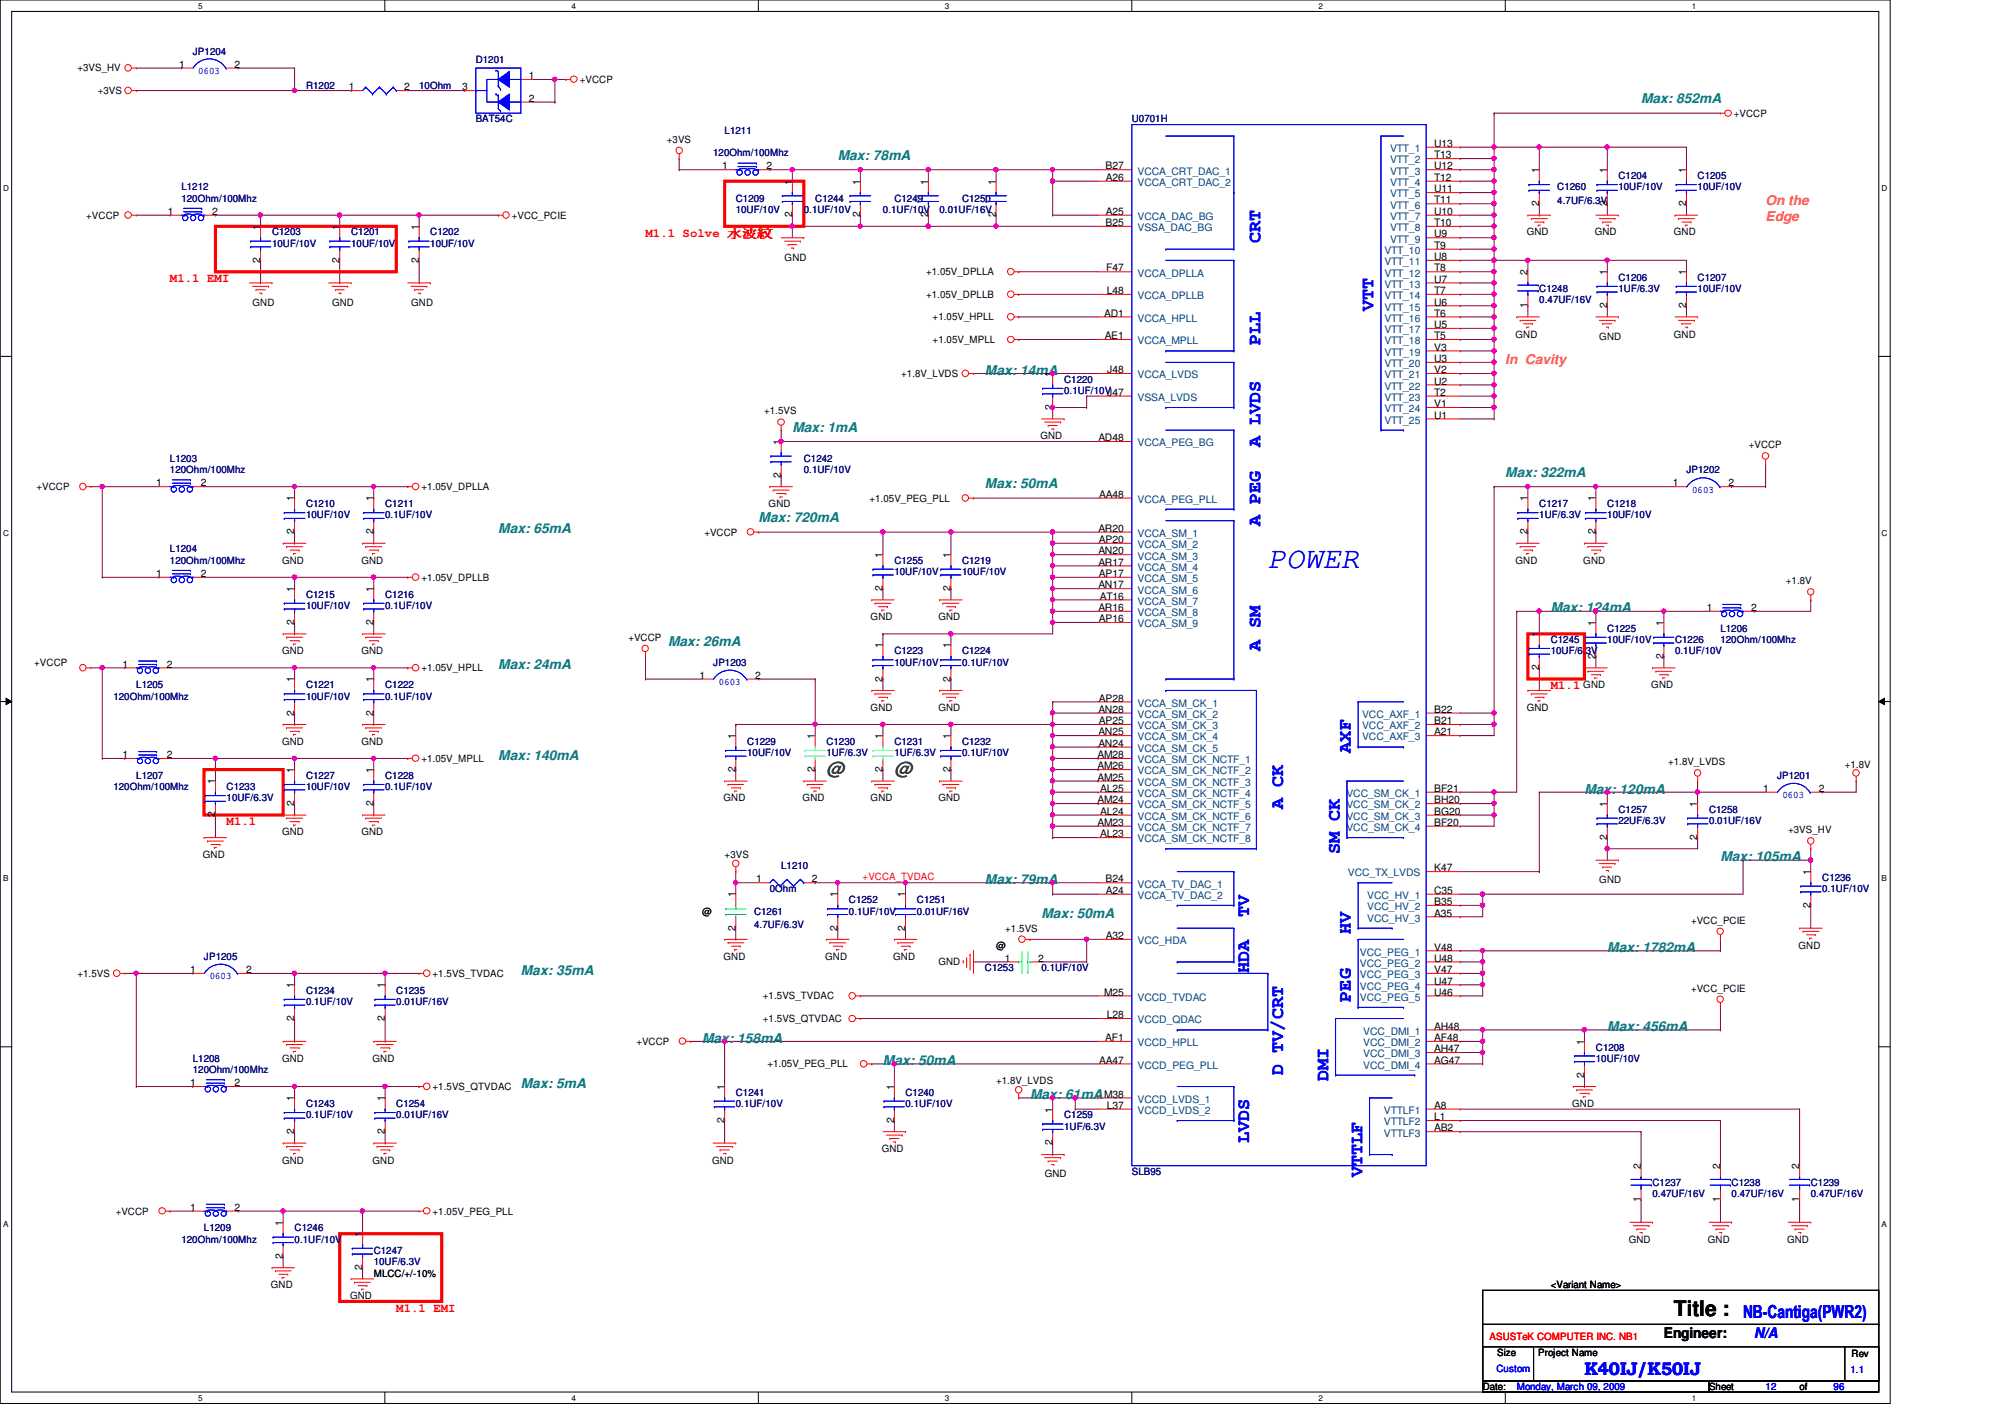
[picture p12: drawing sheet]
<svg xmlns="http://www.w3.org/2000/svg" width="297mm" height="210mm" viewBox="0 0 297 210" stroke-linecap="round" stroke-linejoin="round" font-family="sans-serif">
<defs><g id="words">
<text font-size="4.5" fill="#00f" x="187.8" y="84.2">POWER</text>
<text font-size="3.2" x="248" y="194.9">Title :</text>
<g font-size="2.7" fill="#00f">
<text x="186.7" y="36.1" transform="rotate(-90 186.7 36.1)">CRT</text>
<text x="203.5" y="46.1" transform="rotate(-90 203.5 46.1)">VTT</text>
<text x="186.7" y="51.1" transform="rotate(-90 186.7 51.1)">PLL</text>
<text x="186.7" y="66.3" transform="rotate(-90 186.7 66.3)">A LVDS</text>
<text x="186.7" y="78" transform="rotate(-90 186.7 78)">A PEG</text>
<text x="186.7" y="96.4" transform="rotate(-90 186.7 96.4)">A SM</text>
<text x="200.1" y="111.5" transform="rotate(-90 200.1 111.5)">AXF</text>
<text x="190.1" y="119.9" transform="rotate(-90 190.1 119.9)">A CK</text>
<text x="198.5" y="126.6" transform="rotate(-90 198.5 126.6)">SM CK</text>
<text x="185.1" y="135.8" transform="rotate(-90 185.1 135.8)">TV</text>
<text x="200.1" y="138.3" transform="rotate(-90 200.1 138.3)">HV</text>
<text x="185.1" y="144.2" transform="rotate(-90 185.1 144.2)">HDA</text>
<text x="200.1" y="148.4" transform="rotate(-90 200.1 148.4)">PEG</text>
<text x="190.1" y="159.3" transform="rotate(-90 190.1 159.3)">D TV/CRT</text>
<text x="196.8" y="160.1" transform="rotate(-90 196.8 160.1)">DMI</text>
<text x="185.1" y="169.3" transform="rotate(-90 185.1 169.3)">LVDS</text>
<text x="201.8" y="174.4" transform="rotate(-90 201.8 174.4)">VTTLF</text>
<text x="258.2" y="195.3">NB-Cantiga(PWR2)</text>
<text x="234.7" y="203.7">K40IJ/K50IJ</text>
</g>
<g font-size="2.7" fill="#008000">
<text x="122.4" y="114.8">@</text>
<text x="132.5" y="114.8">@</text>
</g>
<text font-size="2.2" x="246.5" y="198.2">Engineer:</text>
<text font-size="2.2" fill="#00f" x="259.9" y="198.2">N/A</text>
<g font-size="2" fill="#008080">
<text x="243.1" y="15.3">Max: 852mA</text>
<text x="124.1" y="23.7">Max: 78mA</text>
<text x="145.9" y="55.5">Max: 14mA</text>
<text x="117.4" y="63.9">Max: 1mA</text>
<text x="223" y="70.6">Max: 322mA</text>
<text x="112.4" y="77.3">Max: 720mA</text>
<text x="145.9" y="72.3">Max: 50mA</text>
<text x="73.8" y="79">Max: 65mA</text>
<text x="99" y="95.8">Max: 26mA</text>
<text x="229.7" y="90.7">Max: 124mA</text>
<text x="73.8" y="99.1">Max: 24mA</text>
<text x="73.8" y="112.5">Max: 140mA</text>
<text x="234.7" y="117.6">Max: 120mA</text>
<text x="145.9" y="131">Max: 79mA</text>
<text x="254.9" y="127.6">Max: 105mA</text>
<text x="154.3" y="136">Max: 50mA</text>
<text x="238.1" y="141">Max: 1782mA</text>
<text x="77.2" y="144.4">Max: 35mA</text>
<text x="104" y="154.4">Max: 158mA</text>
<text x="238.1" y="152.7">Max: 456mA</text>
<text x="77.2" y="161.1">Max: 5mA</text>
<text x="130.8" y="157.8">Max: 50mA</text>
<text x="152.6" y="162.8">Max: 61mA</text>
</g>
<g font-size="2" fill="#ff8000">
<text x="261.6" y="30.4">On the</text>
<text x="261.6" y="32.8">Edge</text>
<text x="223" y="53.8">In Cavity</text>
</g>
<g font-size="1.8" fill="#f00">
<text x="95.6" y="35.1">M1.1 Solve 水水水</text>
<text x="25.2" y="41.8">M1.1 EMI</text>
<text x="229.7" y="102.1">M1.1</text>
<text x="33.6" y="122.3">M1.1</text>
<text x="58.7" y="194.3">M1.1 EMI</text>
</g>
<g font-size="1.5">
<text x="11.5" y="10.6">+3VS_HV</text>
<text x="26.5" y="10">1</text>
<text x="34.8" y="10">2</text>
<text x="78.4" y="11.7">1</text>
<text x="14.5" y="13.9">+3VS</text>
<text x="51.7" y="13.4">1</text>
<text x="59.9" y="13.4">2</text>
<text x="68.4" y="13.4">3</text>
<text x="78.4" y="15.1">2</text>
<text x="85.9" y="12.3">+VCCP</text>
<text x="256.9" y="17.3">+VCCP</text>
<text x="98.8" y="21.2">+3VS</text>
<text x="212.5" y="21.8">U13</text>
<text x="212.5" y="23.5">T13</text>
<text x="107" y="25.1">1</text>
<text x="113.6" y="25.1">2</text>
<text x="117.3" y="27.3" transform="rotate(-90 117.3 27.3)">1</text>
<text x="127.4" y="27.3" transform="rotate(-90 127.4 27.3)">1</text>
<text x="137.5" y="27.3" transform="rotate(-90 137.5 27.3)">1</text>
<text x="147.5" y="27.3" transform="rotate(-90 147.5 27.3)">1</text>
<text x="163.8" y="25.1">B27</text>
<text x="163.8" y="26.8">A26</text>
<text x="212.5" y="26.8">T12</text>
<text x="212.5" y="28.5">U11</text>
<text x="212.5" y="25.1">U12</text>
<text x="228" y="25.7" transform="rotate(-90 228 25.7)">1</text>
<text x="238.1" y="25.7" transform="rotate(-90 238.1 25.7)">1</text>
<text x="249.8" y="25.7" transform="rotate(-90 249.8 25.7)">1</text>
<text x="12.8" y="32.4">+VCCP</text>
<text x="24.8" y="31.8">1</text>
<text x="31.4" y="31.8">2</text>
<text x="38.6" y="34" transform="rotate(-90 38.6 34)">1</text>
<text x="50.3" y="34" transform="rotate(-90 50.3 34)">1</text>
<text x="62.1" y="34" transform="rotate(-90 62.1 34)">1</text>
<text x="75.8" y="32.4">+VCC_PCIE</text>
<text x="117.3" y="32.2" transform="rotate(-90 117.3 32.2)">2</text>
<text x="127.4" y="32.2" transform="rotate(-90 127.4 32.2)">2</text>
<text x="137.5" y="32.2" transform="rotate(-90 137.5 32.2)">2</text>
<text x="147.5" y="32.2" transform="rotate(-90 147.5 32.2)">2</text>
<text x="163.8" y="33.5">B25</text>
<text x="163.8" y="31.8">A25</text>
<text x="212.5" y="30.1">T11</text>
<text x="212.5" y="31.8">U10</text>
<text x="212.5" y="33.5">T10</text>
<text x="212.5" y="35.2">U9</text>
<text x="226.2" y="34.9">GND</text>
<text x="228" y="30.6" transform="rotate(-90 228 30.6)">2</text>
<text x="236.3" y="34.9">GND</text>
<text x="238.1" y="30.6" transform="rotate(-90 238.1 30.6)">2</text>
<text x="248" y="34.9">GND</text>
<text x="249.8" y="30.6" transform="rotate(-90 249.8 30.6)">2</text>
<text x="38.6" y="38.9" transform="rotate(-90 38.6 38.9)">2</text>
<text x="50.3" y="38.9" transform="rotate(-90 50.3 38.9)">2</text>
<text x="62.1" y="38.9" transform="rotate(-90 62.1 38.9)">2</text>
<text x="116.2" y="38.6">GND</text>
<text x="137.2" y="40.8">+1.05V_DPLLA</text>
<text x="163.9" y="40.2">F47</text>
<text x="212.5" y="40.2">T8</text>
<text x="212.5" y="41.9">U7</text>
<text x="212.5" y="36.9">T9</text>
<text x="212.5" y="38.5">U8</text>
<text x="226.3" y="40.7" transform="rotate(-90 226.3 40.7)">2</text>
<text x="238.1" y="40.7" transform="rotate(-90 238.1 40.7)">1</text>
<text x="249.8" y="40.7" transform="rotate(-90 249.8 40.7)">1</text>
<text x="37.4" y="45.3">GND</text>
<text x="49.2" y="45.3">GND</text>
<text x="60.9" y="45.3">GND</text>
<text x="137.2" y="44.1">+1.05V_DPLLB</text>
<text x="138.2" y="47.5">+1.05V_HPLL</text>
<text x="163.6" y="46.9">AD1</text>
<text x="164" y="43.6">L48</text>
<text x="212.5" y="45.3">U6</text>
<text x="212.5" y="46.9">T6</text>
<text x="212.5" y="43.6">T7</text>
<text x="226.3" y="45.6" transform="rotate(-90 226.3 45.6)">1</text>
<text x="238.1" y="45.6" transform="rotate(-90 238.1 45.6)">2</text>
<text x="249.8" y="45.6" transform="rotate(-90 249.8 45.6)">2</text>
<text x="138.2" y="50.8">+1.05V_MPLL</text>
<text x="163.7" y="50.2">AE1</text>
<text x="212.5" y="51.9">V3</text>
<text x="212.5" y="53.6">U3</text>
<text x="212.5" y="48.6">U5</text>
<text x="212.5" y="50.2">T5</text>
<text x="224.5" y="50">GND</text>
<text x="236.9" y="50.3">GND</text>
<text x="248" y="50">GND</text>
<text x="133.5" y="55.8">+1.8V_LVDS</text>
<text x="155.9" y="55.8" transform="rotate(-90 155.9 55.8)">1</text>
<text x="164" y="55.3">J48</text>
<text x="212.5" y="55.3">V2</text>
<text x="212.5" y="57">U2</text>
<text x="212.5" y="58.6">T2</text>
<text x="113.2" y="61.4">+1.5VS</text>
<text x="115.7" y="65.9" transform="rotate(-90 115.7 65.9)">1</text>
<text x="154.1" y="65.1">GND</text>
<text x="155.9" y="60.7" transform="rotate(-90 155.9 60.7)">2</text>
<text x="162.7" y="65.4">AD48</text>
<text x="212.5" y="60.3">V1</text>
<text x="212.5" y="62">U1</text>
<text x="115.7" y="70.8" transform="rotate(-90 115.7 70.8)">2</text>
<text x="259.1" y="66.4">+VCCP</text>
<text x="5.4" y="72.6">+VCCP</text>
<text x="23.2" y="72.1">1</text>
<text x="29.8" y="72.1">2</text>
<text x="43.6" y="74.3" transform="rotate(-90 43.6 74.3)">1</text>
<text x="55.3" y="74.3" transform="rotate(-90 55.3 74.3)">1</text>
<text x="62.4" y="72.6">+1.05V_DPLLA</text>
<text x="113.9" y="75.1">GND</text>
<text x="128.8" y="74.3">+1.05V_PEG_PLL</text>
<text x="162.9" y="73.7">AA48</text>
<text x="226.3" y="74.3" transform="rotate(-90 226.3 74.3)">1</text>
<text x="236.4" y="74.3" transform="rotate(-90 236.4 74.3)">1</text>
<text x="247.8" y="72.1">1</text>
<text x="256.1" y="72.1">2</text>
<text x="41.8" y="83.5">GND</text>
<text x="43.6" y="79.2" transform="rotate(-90 43.6 79.2)">2</text>
<text x="53.5" y="83.5">GND</text>
<text x="55.3" y="79.2" transform="rotate(-90 55.3 79.2)">2</text>
<text x="104.3" y="79.3">+VCCP</text>
<text x="130.8" y="82.6" transform="rotate(-90 130.8 82.6)">1</text>
<text x="140.8" y="82.6" transform="rotate(-90 140.8 82.6)">1</text>
<text x="162.7" y="78.8">AR20</text>
<text x="162.7" y="82.1">AN20</text>
<text x="162.7" y="83.8">AR17</text>
<text x="162.8" y="80.4">AP20</text>
<text x="224.5" y="83.5">GND</text>
<text x="226.3" y="79.2" transform="rotate(-90 226.3 79.2)">2</text>
<text x="234.6" y="83.5">GND</text>
<text x="236.4" y="79.2" transform="rotate(-90 236.4 79.2)">2</text>
<text x="23.2" y="85.5">1</text>
<text x="29.8" y="85.5">2</text>
<text x="43.6" y="87.7" transform="rotate(-90 43.6 87.7)">1</text>
<text x="55.3" y="87.7" transform="rotate(-90 55.3 87.7)">1</text>
<text x="62.4" y="86">+1.05V_DPLLB</text>
<text x="130.8" y="87.5" transform="rotate(-90 130.8 87.5)">2</text>
<text x="140.8" y="87.5" transform="rotate(-90 140.8 87.5)">2</text>
<text x="162.7" y="87.2">AN17</text>
<text x="162.8" y="85.5">AP17</text>
<text x="162.9" y="88.8">AT16</text>
<text x="264.6" y="86.5">+1.8V</text>
<text x="43.6" y="92.6" transform="rotate(-90 43.6 92.6)">2</text>
<text x="55.3" y="92.6" transform="rotate(-90 55.3 92.6)">2</text>
<text x="93.1" y="94.9">+VCCP</text>
<text x="129" y="91.9">GND</text>
<text x="139" y="91.9">GND</text>
<text x="162.7" y="90.5">AR16</text>
<text x="162.8" y="92.2">AP16</text>
<text x="228" y="94.4" transform="rotate(-90 228 94.4)">1</text>
<text x="236.4" y="92.7" transform="rotate(-90 236.4 92.7)">1</text>
<text x="246.5" y="92.7" transform="rotate(-90 246.5 92.7)">1</text>
<text x="252.9" y="90.5">1</text>
<text x="259.4" y="90.5">2</text>
<text x="5.1" y="98.6">+VCCP</text>
<text x="18.2" y="98.9">1</text>
<text x="24.7" y="98.9">2</text>
<text x="41.8" y="96.9">GND</text>
<text x="43.6" y="101.1" transform="rotate(-90 43.6 101.1)">1</text>
<text x="53.5" y="96.9">GND</text>
<text x="55.3" y="101.1" transform="rotate(-90 55.3 101.1)">1</text>
<text x="62.4" y="99.4">+1.05V_HPLL</text>
<text x="103.6" y="100.5">1</text>
<text x="111.9" y="100.5">2</text>
<text x="130.8" y="101" transform="rotate(-90 130.8 101)">2</text>
<text x="130.8" y="96.1" transform="rotate(-90 130.8 96.1)">1</text>
<text x="140.8" y="101" transform="rotate(-90 140.8 101)">2</text>
<text x="140.8" y="96.1" transform="rotate(-90 140.8 96.1)">1</text>
<text x="228" y="99.3" transform="rotate(-90 228 99.3)">2</text>
<text x="234.6" y="101.9">GND</text>
<text x="236.4" y="97.6" transform="rotate(-90 236.4 97.6)">2</text>
<text x="244.6" y="101.9">GND</text>
<text x="246.5" y="97.6" transform="rotate(-90 246.5 97.6)">2</text>
<text x="43.6" y="106" transform="rotate(-90 43.6 106)">2</text>
<text x="55.3" y="106" transform="rotate(-90 55.3 106)">2</text>
<text x="129" y="105.3">GND</text>
<text x="139" y="105.3">GND</text>
<text x="162.7" y="105.6">AN28</text>
<text x="162.8" y="103.9">AP28</text>
<text x="162.8" y="107.3">AP25</text>
<text x="212.5" y="105.6">B22</text>
<text x="212.5" y="107.3">B21</text>
<text x="226.2" y="105.3">GND</text>
<text x="18.2" y="112.3">1</text>
<text x="24.7" y="112.3">2</text>
<text x="41.8" y="110.3">GND</text>
<text x="53.5" y="110.3">GND</text>
<text x="62.4" y="112.9">+1.05V_MPLL</text>
<text x="109" y="109.5" transform="rotate(-90 109 109.5)">1</text>
<text x="120.7" y="109.5" transform="rotate(-90 120.7 109.5)">1</text>
<text x="130.8" y="109.5" transform="rotate(-90 130.8 109.5)">1</text>
<text x="140.8" y="109.5" transform="rotate(-90 140.8 109.5)">1</text>
<text x="162.6" y="112.3">AM28</text>
<text x="162.6" y="114">AM26</text>
<text x="162.7" y="108.9">AN25</text>
<text x="162.7" y="110.6">AN24</text>
<text x="212.5" y="108.9">A21</text>
<text x="247.1" y="113.4">+1.8V_LVDS</text>
<text x="273.3" y="113.7">+1.8V</text>
<text x="31.9" y="116.2" transform="rotate(-90 31.9 116.2)">1</text>
<text x="43.6" y="119.4" transform="rotate(-90 43.6 119.4)">2</text>
<text x="43.6" y="114.5" transform="rotate(-90 43.6 114.5)">1</text>
<text x="55.3" y="119.4" transform="rotate(-90 55.3 119.4)">2</text>
<text x="55.3" y="114.5" transform="rotate(-90 55.3 114.5)">1</text>
<text x="107.2" y="118.7">GND</text>
<text x="109" y="114.4" transform="rotate(-90 109 114.4)">2</text>
<text x="118.9" y="118.7">GND</text>
<text x="120.7" y="114.4" transform="rotate(-90 120.7 114.4)">2</text>
<text x="129" y="118.7">GND</text>
<text x="130.8" y="114.4" transform="rotate(-90 130.8 114.4)">2</text>
<text x="139" y="118.7">GND</text>
<text x="140.8" y="114.4" transform="rotate(-90 140.8 114.4)">2</text>
<text x="162.6" y="115.7">AM25</text>
<text x="162.6" y="119">AM24</text>
<text x="163" y="117.3">AL25</text>
<text x="212.5" y="117.3">BF21</text>
<text x="212.5" y="119">BH20</text>
<text x="238.1" y="119.5" transform="rotate(-90 238.1 119.5)">1</text>
<text x="251.5" y="119.5" transform="rotate(-90 251.5 119.5)">1</text>
<text x="261.2" y="117.3">1</text>
<text x="269.4" y="117.3">2</text>
<text x="31.9" y="121.1" transform="rotate(-90 31.9 121.1)">2</text>
<text x="41.8" y="123.7">GND</text>
<text x="53.5" y="123.7">GND</text>
<text x="162.6" y="122.3">AM23</text>
<text x="163" y="120.7">AL24</text>
<text x="163" y="124">AL23</text>
<text x="212.5" y="120.7">BG20</text>
<text x="212.5" y="122.3">BF20</text>
<text x="238.1" y="124.4" transform="rotate(-90 238.1 124.4)">2</text>
<text x="251.5" y="124.4" transform="rotate(-90 251.5 124.4)">2</text>
<text x="264.9" y="123.4">+3VS_HV</text>
<text x="30.1" y="127.1">GND</text>
<text x="107.4" y="127.1">+3VS</text>
<text x="112" y="130.7">1</text>
<text x="120.3" y="130.7">2</text>
<text x="163.8" y="130.7">B24</text>
<text x="212.5" y="129.1">K47</text>
<text x="236.9" y="130.8">GND</text>
<text x="268.2" y="129.6" transform="rotate(-90 268.2 129.6)">1</text>
<text x="104" y="135.5">@</text>
<text x="109" y="137.8" transform="rotate(-90 109 137.8)">2</text>
<text x="109" y="132.9" transform="rotate(-90 109 132.9)">1</text>
<text x="124.1" y="137.8" transform="rotate(-90 124.1 137.8)">2</text>
<text x="124.1" y="132.9" transform="rotate(-90 124.1 132.9)">1</text>
<text x="134.1" y="137.8" transform="rotate(-90 134.1 137.8)">2</text>
<text x="134.1" y="132.9" transform="rotate(-90 134.1 132.9)">1</text>
<text x="163.8" y="132.4">A24</text>
<text x="212.5" y="132.4">C35</text>
<text x="212.5" y="134.1">B35</text>
<text x="212.5" y="135.8">A35</text>
<text x="250.5" y="136.8">+VCC_PCIE</text>
<text x="268.2" y="134.5" transform="rotate(-90 268.2 134.5)">2</text>
<text x="107.2" y="142.2">GND</text>
<text x="122.3" y="142.2">GND</text>
<text x="132.3" y="142.2">GND</text>
<text x="139" y="142.9">GND</text>
<text x="147.6" y="140.5">@</text>
<text x="148.9" y="142.5">1</text>
<text x="148.9" y="138">+1.5VS</text>
<text x="153.8" y="142.5">2</text>
<text x="163.8" y="139.1">A32</text>
<text x="212.5" y="140.8">V48</text>
<text x="212.5" y="142.5">U48</text>
<text x="266.4" y="140.5">GND</text>
<text x="11.5" y="144.7">+1.5VS</text>
<text x="28.2" y="144.1">1</text>
<text x="36.4" y="144.1">2</text>
<text x="43.6" y="146.3" transform="rotate(-90 43.6 146.3)">1</text>
<text x="57" y="146.3" transform="rotate(-90 57 146.3)">1</text>
<text x="64.1" y="144.7">+1.5VS_TVDAC</text>
<text x="113" y="148">+1.5VS_TVDAC</text>
<text x="163.6" y="147.5">M25</text>
<text x="212.5" y="144.1">V47</text>
<text x="212.5" y="145.8">U47</text>
<text x="212.5" y="147.5">U46</text>
<text x="250.5" y="146.9">+VCC_PCIE</text>
<text x="43.6" y="151.3" transform="rotate(-90 43.6 151.3)">2</text>
<text x="57" y="151.3" transform="rotate(-90 57 151.3)">2</text>
<text x="94.3" y="154.8">+VCCP</text>
<text x="113" y="151.4">+1.5VS_QTVDAC</text>
<text x="163.7" y="154.2">AF1</text>
<text x="164" y="150.8">L28</text>
<text x="212.5" y="152.5">AH48</text>
<text x="212.5" y="154.2">AF48</text>
<text x="212.5" y="155.9">AH47</text>
<text x="234.7" y="154.7" transform="rotate(-90 234.7 154.7)">1</text>
<text x="28.2" y="160.9">1</text>
<text x="34.8" y="160.9">2</text>
<text x="41.8" y="157.3">GND</text>
<text x="55.2" y="157.3">GND</text>
<text x="64.1" y="161.5">+1.5VS_QTVDAC</text>
<text x="107.3" y="161.5" transform="rotate(-90 107.3 161.5)">1</text>
<text x="113.7" y="158.1">+1.05V_PEG_PLL</text>
<text x="132.5" y="161.5" transform="rotate(-90 132.5 161.5)">1</text>
<text x="147.6" y="160.6">+1.8V_LVDS</text>
<text x="162.9" y="157.6">AA47</text>
<text x="212.5" y="157.6">AG47</text>
<text x="234.7" y="159.6" transform="rotate(-90 234.7 159.6)">2</text>
<text x="43.6" y="163.1" transform="rotate(-90 43.6 163.1)">1</text>
<text x="57" y="163.1" transform="rotate(-90 57 163.1)">1</text>
<text x="107.3" y="166.3" transform="rotate(-90 107.3 166.3)">2</text>
<text x="132.5" y="166.3" transform="rotate(-90 132.5 166.3)">2</text>
<text x="155.9" y="164.8" transform="rotate(-90 155.9 164.8)">1</text>
<text x="163.6" y="162.6">M38</text>
<text x="164" y="164.3">L37</text>
<text x="212.5" y="164.3">A8</text>
<text x="212.5" y="165.9">L1</text>
<text x="212.5" y="167.6">AB2</text>
<text x="232.9" y="164">GND</text>
<text x="41.8" y="172.4">GND</text>
<text x="43.6" y="168" transform="rotate(-90 43.6 168)">2</text>
<text x="55.2" y="172.4">GND</text>
<text x="57" y="168" transform="rotate(-90 57 168)">2</text>
<text x="105.5" y="172.4">GND</text>
<text x="130.6" y="170.7">GND</text>
<text x="155.9" y="169.7" transform="rotate(-90 155.9 169.7)">2</text>
<text x="243.1" y="173.2" transform="rotate(-90 243.1 173.2)">2</text>
<text x="254.8" y="173.2" transform="rotate(-90 254.8 173.2)">2</text>
<text x="266.6" y="173.2" transform="rotate(-90 266.6 173.2)">2</text>
<text x="17.1" y="179.9">+VCCP</text>
<text x="28.2" y="179.4">1</text>
<text x="34.8" y="179.4">2</text>
<text x="64.1" y="179.9">+1.05V_PEG_PLL</text>
<text x="154.8" y="174.4">GND</text>
<text x="243.1" y="178.1" transform="rotate(-90 243.1 178.1)">1</text>
<text x="254.8" y="178.1" transform="rotate(-90 254.8 178.1)">1</text>
<text x="266.6" y="178.1" transform="rotate(-90 266.6 178.1)">1</text>
<text x="41.9" y="181.6" transform="rotate(-90 41.9 181.6)">1</text>
<text x="53.7" y="183.2" transform="rotate(-90 53.7 183.2)">1</text>
<text x="241.3" y="184.1">GND</text>
<text x="253" y="184.1">GND</text>
<text x="264.7" y="184.1">GND</text>
<text x="40.1" y="190.8">GND</text>
<text x="41.9" y="186.4" transform="rotate(-90 41.9 186.4)">2</text>
<text x="53.7" y="188.1" transform="rotate(-90 53.7 188.1)">2</text>
<text x="55.4" y="189.1">MLCC/+/-10%</text>
<text x="229.7" y="190.8">&lt;Variant Name&gt;</text>
<text x="51.9" y="192.5">GND</text>
<text x="221.8" y="200.9">Size</text>
<text x="227.9" y="200.9">Project Name</text>
<text x="274.3" y="201">Rev</text>
<text x="219.7" y="205.9">Date:</text>
<text x="253.2" y="205.9">Sheet</text>
<text x="266.6" y="205.9">of</text>
</g>
<g font-size="1.5" fill="#000080">
<text x="28.6" y="8.1">JP1204</text>
<text x="70.5" y="9.3">D1201</text>
<text x="45.3" y="13.1">R1202</text>
<text x="62.1" y="13.1">10Ohm</text>
<text x="70.5" y="18.1">BAT54C</text>
<text x="105.7" y="23.2">120Ohm/100Mhz</text>
<text x="107.4" y="19.8">L1211</text>
<text x="167.7" y="18.1">U0701H</text>
<text x="26.9" y="28.2">L1212</text>
<text x="26.9" y="29.9">120Ohm/100Mhz</text>
<text x="109" y="29.9">C1209</text>
<text x="120.8" y="29.9">C1244</text>
<text x="132.5" y="29.9">C1249</text>
<text x="142.5" y="29.9">C1250</text>
<text x="230.7" y="28.2">C1260</text>
<text x="239.8" y="26.5">C1204</text>
<text x="239.8" y="28.2">10UF/10V</text>
<text x="251.5" y="26.5">C1205</text>
<text x="251.5" y="28.2">10UF/10V</text>
<text x="40.3" y="34.9">C1203</text>
<text x="52" y="34.9">C1201</text>
<text x="63.8" y="34.9">C1202</text>
<text x="109" y="31.5">10UF/10V</text>
<text x="119.1" y="31.5">0.1UF/10V</text>
<text x="130.8" y="31.5">0.1UF/10V</text>
<text x="139.2" y="31.5">0.01UF/16V</text>
<text x="230.7" y="30.2">4.7UF/6.3V</text>
<text x="40.3" y="36.6">10UF/10V</text>
<text x="52" y="36.6">10UF/10V</text>
<text x="63.8" y="36.6">10UF/10V</text>
<text x="239.8" y="41.6">C1206</text>
<text x="251.5" y="41.6">C1207</text>
<text x="228" y="43.3">C1248</text>
<text x="228" y="45">0.47UF/16V</text>
<text x="239.8" y="43.3">1UF/6.3V</text>
<text x="251.5" y="43.3">10UF/10V</text>
<text x="157.6" y="56.7">C1220</text>
<text x="157.6" y="58.4">0.1UF/10VJ47</text>
<text x="25.2" y="68.4">L1203</text>
<text x="25.2" y="70.1">120Ohm/100Mhz</text>
<text x="119.1" y="68.4">C1242</text>
<text x="119.1" y="70.1">0.1UF/10V</text>
<text x="249.8" y="70.1">JP1202</text>
<text x="45.3" y="75.1">C1210</text>
<text x="45.3" y="76.8">10UF/10V</text>
<text x="57.1" y="75.1">C1211</text>
<text x="57.1" y="76.8">0.1UF/10V</text>
<text x="228" y="75.1">C1217</text>
<text x="228" y="76.8">1UF/6.3V</text>
<text x="238.1" y="75.1">C1218</text>
<text x="238.1" y="76.8">10UF/10V</text>
<text x="25.2" y="81.8">L1204</text>
<text x="25.2" y="83.5">120Ohm/100Mhz</text>
<text x="132.5" y="83.5">C1255</text>
<text x="142.5" y="83.5">C1219</text>
<text x="45.3" y="88.6">C1215</text>
<text x="57.1" y="88.6">C1216</text>
<text x="132.5" y="85.2">10UF/10V</text>
<text x="142.5" y="85.2">10UF/10V</text>
<text x="45.3" y="90.2">10UF/10V</text>
<text x="57.1" y="90.2">0.1UF/10V</text>
<text x="229.7" y="95.2">C1245</text>
<text x="238.1" y="93.6">C1225</text>
<text x="238.1" y="95.2">10UF/10V</text>
<text x="248.2" y="95.2">C1226</text>
<text x="254.9" y="93.6">L1206</text>
<text x="254.9" y="95.2">120Ohm/100Mhz</text>
<text x="20.2" y="101.9">L1205</text>
<text x="45.3" y="101.9">C1221</text>
<text x="57.1" y="101.9">C1222</text>
<text x="105.7" y="98.6">JP1203</text>
<text x="132.5" y="96.9">C1223</text>
<text x="132.5" y="98.6">10UF/10V</text>
<text x="142.5" y="96.9">C1224</text>
<text x="142.5" y="98.6">0.1UF/10V</text>
<text x="229.7" y="96.9">10UF/6.3V</text>
<text x="248.2" y="96.9">0.1UF/10V</text>
<text x="16.8" y="103.6">120Ohm/100Mhz</text>
<text x="45.3" y="103.6">10UF/10V</text>
<text x="57.1" y="103.6">0.1UF/10V</text>
<text x="110.7" y="110.3">C1229</text>
<text x="110.7" y="112">10UF/10V</text>
<text x="122.4" y="110.3">C1230</text>
<text x="122.4" y="112">1UF/6.3V</text>
<text x="132.5" y="110.3">C1231</text>
<text x="132.5" y="112">1UF/6.3V</text>
<text x="142.5" y="110.3">C1232</text>
<text x="142.5" y="112">0.1UF/10V</text>
<text x="16.8" y="117.1">120Ohm/100Mhz</text>
<text x="20.2" y="115.4">L1207</text>
<text x="33.6" y="117.1">C1233</text>
<text x="33.6" y="118.7">10UF/6.3V</text>
<text x="45.3" y="115.4">C1227</text>
<text x="45.3" y="117.1">10UF/10V</text>
<text x="57.1" y="115.4">C1228</text>
<text x="57.1" y="117.1">0.1UF/10V</text>
<text x="263.3" y="115.4">JP1201</text>
<text x="239.8" y="120.4">C1257</text>
<text x="239.8" y="122.1">22UF/6.3V</text>
<text x="253.2" y="120.4">C1258</text>
<text x="253.2" y="122.1">0.01UF/16V</text>
<text x="115.7" y="128.8">L1210</text>
<text x="270" y="130.5">C1236</text>
<text x="111.7" y="135.5">C1261</text>
<text x="111.7" y="137.5">4.7UF/6.3V</text>
<text x="114" y="132.1">0Ohm</text>
<text x="125.8" y="133.8">C1252</text>
<text x="125.8" y="135.5">0.1UF/10V</text>
<text x="135.8" y="133.8">C1251</text>
<text x="135.8" y="135.5">0.01UF/16V</text>
<text x="270" y="132.1">0.1UF/10V</text>
<text x="30.2" y="142.2">JP1205</text>
<text x="145.9" y="143.8">C1253</text>
<text x="154.3" y="143.8">0.1UF/10V</text>
<text x="45.3" y="147.2">C1234</text>
<text x="45.3" y="148.9">0.1UF/10V</text>
<text x="58.7" y="147.2">C1235</text>
<text x="58.7" y="148.9">0.01UF/16V</text>
<text x="236.4" y="155.6">C1208</text>
<text x="28.6" y="157.3">L1208</text>
<text x="28.6" y="159">120Ohm/100Mhz</text>
<text x="236.4" y="157.3">10UF/10V</text>
<text x="45.3" y="164">C1243</text>
<text x="45.3" y="165.7">0.1UF/10V</text>
<text x="58.7" y="164">C1254</text>
<text x="58.7" y="165.7">0.01UF/16V</text>
<text x="109" y="162.3">C1241</text>
<text x="109" y="164">0.1UF/10V</text>
<text x="134.2" y="162.3">C1240</text>
<text x="134.2" y="164">0.1UF/10V</text>
<text x="157.6" y="165.7">C1259</text>
<text x="157.6" y="167.3">1UF/6.3V</text>
<text x="167.7" y="174">SLB95</text>
<text x="244.8" y="175.7">C1237</text>
<text x="244.8" y="177.4">0.47UF/16V</text>
<text x="256.5" y="175.7">C1238</text>
<text x="256.5" y="177.4">0.47UF/16V</text>
<text x="268.3" y="175.7">C1239</text>
<text x="268.3" y="177.4">0.47UF/16V</text>
<text x="26.9" y="184.1">120Ohm/100Mhz</text>
<text x="30.2" y="182.4">L1209</text>
<text x="43.6" y="182.4">C1246</text>
<text x="43.6" y="184.1">0.1UF/10V</text>
<text x="55.4" y="185.8">C1247</text>
<text x="55.4" y="187.5">10UF/6.3V</text>
</g>
<g font-size="1.5" fill="#00f">
<text x="29.4" y="11">0603</text>
<text x="250.7" y="73">0603</text>
<text x="106.5" y="101.5">0603</text>
<text x="264.1" y="118.2">0603</text>
<text x="31.1" y="145.1">0603</text>
<text x="221.7" y="203.2">Custom</text>
<text x="274.1" y="203.4">1.1</text>
<text x="224.7" y="205.9">Monday, March 09, 2009</text>
<text x="261.6" y="205.9">12</text>
<text x="271.6" y="205.9">96</text>
</g>
<g font-size="1.5" fill="#004080">
<text x="205.9" y="22.5">VTT_1</text>
<text x="168.5" y="25.9">VCCA_CRT_DAC_1</text>
<text x="168.5" y="27.6">VCCA_CRT_DAC_2</text>
<text x="205.9" y="24.2">VTT_2</text>
<text x="205.9" y="27.6">VTT_4</text>
<text x="205.9" y="29.3">VTT_5</text>
<text x="205.9" y="25.9">VTT_3</text>
<text x="168.5" y="32.6">VCCA_DAC_BG</text>
<text x="168.5" y="34.2">VSSA_DAC_BG</text>
<text x="205.9" y="30.9">VTT_6</text>
<text x="205.9" y="32.6">VTT_7</text>
<text x="205.9" y="34.2">VTT_8</text>
<text x="205.9" y="35.9">VTT_9</text>
<text x="168.5" y="41">VCCA_DPLLA</text>
<text x="205.1" y="41">VTT_12</text>
<text x="205.1" y="37.6">VTT_10</text>
<text x="205.1" y="39.3">VTT_11</text>
<text x="168.5" y="44.3">VCCA_DPLLB</text>
<text x="168.5" y="47.7">VCCA_HPLL</text>
<text x="205.1" y="46">VTT_15</text>
<text x="205.1" y="47.7">VTT_16</text>
<text x="205.1" y="42.6">VTT_13</text>
<text x="205.1" y="44.3">VTT_14</text>
<text x="168.5" y="51">VCCA_MPLL</text>
<text x="205.1" y="52.7">VTT_19</text>
<text x="205.1" y="49.4">VTT_17</text>
<text x="205.1" y="51">VTT_18</text>
<text x="168.5" y="56">VCCA_LVDS</text>
<text x="168.5" y="59.4">VSSA_LVDS</text>
<text x="205.1" y="54.4">VTT_20</text>
<text x="205.1" y="56">VTT_21</text>
<text x="205.1" y="57.7">VTT_22</text>
<text x="205.1" y="59.4">VTT_23</text>
<text x="205.1" y="61.1">VTT_24</text>
<text x="205.1" y="62.8">VTT_25</text>
<text x="168.5" y="66.1">VCCA_PEG_BG</text>
<text x="168.5" y="74.5">VCCA_PEG_PLL</text>
<text x="168.5" y="79.5">VCCA_SM_1</text>
<text x="168.5" y="81.2">VCCA_SM_2</text>
<text x="168.5" y="82.9">VCCA_SM_3</text>
<text x="168.5" y="84.5">VCCA_SM_4</text>
<text x="168.5" y="86.2">VCCA_SM_5</text>
<text x="168.5" y="89.6">VCCA_SM_7</text>
<text x="168.5" y="87.9">VCCA_SM_6</text>
<text x="168.5" y="91.3">VCCA_SM_8</text>
<text x="168.5" y="92.9">VCCA_SM_9</text>
<text x="168.5" y="104.7">VCCA_SM_CK_1</text>
<text x="168.5" y="106.3">VCCA_SM_CK_2</text>
<text x="201.8" y="106.3">VCC_AXF_1</text>
<text x="168.5" y="108">VCCA_SM_CK_3</text>
<text x="168.5" y="109.7">VCCA_SM_CK_4</text>
<text x="168.5" y="111.4">VCCA_SM_CK_5</text>
<text x="168.5" y="113.1">VCCA_SM_CK_NCTF_1</text>
<text x="201.8" y="108">VCC_AXF_2</text>
<text x="201.8" y="109.7">VCC_AXF_3</text>
<text x="168.5" y="114.7">VCCA_SM_CK_NCTF_2</text>
<text x="168.5" y="116.4">VCCA_SM_CK_NCTF_3</text>
<text x="168.5" y="118.1">VCCA_SM_CK_NCTF_4</text>
<text x="168.5" y="119.8">VCCA_SM_CK_NCTF_5</text>
<text x="199.5" y="118.1">VCC_SM_CK_1</text>
<text x="199.5" y="119.8">VCC_SM_CK_2</text>
<text x="168.5" y="121.5">VCCA_SM_CK_NCTF_6</text>
<text x="168.5" y="123.1">VCCA_SM_CK_NCTF_7</text>
<text x="168.5" y="124.8">VCCA_SM_CK_NCTF_8</text>
<text x="199.5" y="121.5">VCC_SM_CK_3</text>
<text x="199.5" y="123.1">VCC_SM_CK_4</text>
<text x="168.5" y="131.5">VCCA_TV_DAC_1</text>
<text x="199.7" y="129.8">VCC_TX_LVDS</text>
<text x="168.5" y="133.2">VCCA_TV_DAC_2</text>
<text x="202.6" y="133.2">VCC_HV_1</text>
<text x="202.6" y="134.8">VCC_HV_2</text>
<text x="202.6" y="136.5">VCC_HV_3</text>
<text x="168.5" y="139.9">VCC_HDA</text>
<text x="201.5" y="141.6">VCC_PEG_1</text>
<text x="201.5" y="143.2">VCC_PEG_2</text>
<text x="168.5" y="148.3">VCCD_TVDAC</text>
<text x="201.5" y="144.9">VCC_PEG_3</text>
<text x="201.5" y="146.6">VCC_PEG_4</text>
<text x="201.5" y="148.3">VCC_PEG_5</text>
<text x="168.5" y="155">VCCD_HPLL</text>
<text x="168.5" y="151.6">VCCD_QDAC</text>
<text x="202" y="153.3">VCC_DMI_1</text>
<text x="202" y="155">VCC_DMI_2</text>
<text x="168.5" y="158.3">VCCD_PEG_PLL</text>
<text x="202" y="156.6">VCC_DMI_3</text>
<text x="202" y="158.3">VCC_DMI_4</text>
<text x="168.5" y="163.4">VCCD_LVDS_1</text>
<text x="168.5" y="165">VCCD_LVDS_2</text>
<text x="205" y="165">VTTLF1</text>
<text x="205" y="166.7">VTTLF2</text>
<text x="205" y="168.4">VTTLF3</text>
</g>
<g font-size="1.5" fill="#f00">
<text x="127.8" y="130.4">+VCCA_TVDAC</text>
<text x="220.7" y="198.5">ASUSTeK COMPUTER INC. NB1</text>
</g>
<g font-size="1.2">
<text x="29.4" y="1.3">5</text>
<text x="84.7" y="1.3">4</text>
<text x="140" y="1.3">3</text>
<text x="195.3" y="1.3">2</text>
<text x="250.7" y="1.3">1</text>
<text x=".5" y="28.3">D</text>
<text x="278.8" y="28.3">D</text>
<text x=".5" y="79.4">C</text>
<text x="278.8" y="79.4">C</text>
<text x=".5" y="130.6">B</text>
<text x="278.8" y="130.6">B</text>
<text x=".5" y="181.7">A</text>
<text x="278.8" y="181.7">A</text>
<text x="29.4" y="207.5">5</text>
<text x="84.7" y="207.5">4</text>
<text x="140" y="207.5">3</text>
<text x="195.3" y="207.5">2</text>
<text x="250.7" y="207.5">1</text>
</g>
</g></defs>
<path d="M0 0h280v207.9h-280zM1.7 1.7h276.6v204.5h-276.6z" fill="none" stroke="#000" stroke-width=".15"/>
<g fill="#fff">
<path d="M29.4 .2h.6v1.3h-.6z"/>
<path d="M29.4 206.4h.6v1.3h-.6z"/>
</g>
<path d="M57 0v1.7M57 206.2v1.7" fill="none" stroke="#000" stroke-width=".15"/>
<g fill="#fff">
<path d="M84.7 .2h.6v1.3h-.6z"/>
<path d="M84.7 206.4h.6v1.3h-.6z"/>
</g>
<path d="M112.3 0v1.7M112.3 206.2v1.7" fill="none" stroke="#000" stroke-width=".15"/>
<g fill="#fff">
<path d="M140 .2h.6v1.3h-.6z"/>
<path d="M140 206.4h.6v1.3h-.6z"/>
</g>
<path d="M167.7 0v1.7M167.7 206.2v1.7" fill="none" stroke="#000" stroke-width=".15"/>
<g fill="#fff">
<path d="M195.3 .2h.7v1.3h-.7z"/>
<path d="M195.3 206.4h.7v1.3h-.7z"/>
</g>
<path d="M223 0v1.7M223 206.2v1.7" fill="none" stroke="#000" stroke-width=".15"/>
<g fill="#fff">
<path d="M250.7 .2h.6v1.3h-.6z"/>
<path d="M250.7 206.4h.6v1.3h-.6z"/>
<path d="M.5 27.2h.8v1.4h-.8z"/>
<path d="M278.8 27.2h.8v1.4h-.8z"/>
<path d="M.5 78.3h.8v1.4h-.8z"/>
<path d="M278.8 78.3h.8v1.4h-.8z"/>
</g>
<path d="M0 52.8h1.7M278.3 52.8h1.7" fill="none" stroke="#000" stroke-width=".15"/>
<g fill="#fff">
<path d="M.5 129.5h.7v1.3h-.7z"/>
<path d="M278.8 129.5h.7v1.3h-.7z"/>
</g>
<path d="M0 103.9h1.7M.9 103.4l.8 .5-.8 .5zM278.3 103.9l.9-.5v1zM278.3 103.9h1.7" fill="none" stroke="#000" stroke-width=".15"/>
<path d="M.9 103.4l.8 .5-.8 .5zM278.3 103.9l.9-.5v1z" fill="#000"/>
<g fill="#fff">
<path d="M.5 180.6h.7v1.3h-.7z"/>
<path d="M278.8 180.6h.7v1.3h-.7z"/>
</g>
<path d="M0 155.1h1.7M278.3 155.1h1.7" fill="none" stroke="#000" stroke-width=".15"/>
<path d="M249.8 30.2h.1M249.8 30.2v1.7M150.9 46.9h.1M150.9 50.3h.1M150.9 46.9h11.8M150.9 50.3h11.8M161 58.7h.1M161 58.7h1.7M238.1 45.3h.1M238.1 45.3v1.6M115.7 65.4h.1M115.7 65.4h47" fill="none" stroke="#800040" stroke-width=".15"/>
<circle cx="115.7" cy="65.4" r=".32" fill="#f0f"/>
<circle cx="115.7" cy="65.4" r=".32" fill="none" stroke="#f0f" stroke-width=".15"/>
<path d="M144.2 73.8h.1M144.2 73.8h18.5M156 78.8h.1M156 78.8h6.7M140.9 87.2h.1M140.9 87.2v1.7M156 85.5h.1M156 85.5h6.7M140.9 100.6h.1M140.9 100.6v1.7" fill="none" stroke="#800040" stroke-width=".15"/>
<circle cx="155.9" cy="78.8" r=".32" fill="#f0f"/>
<circle cx="155.9" cy="78.8" r=".32" fill="none" stroke="#f0f" stroke-width=".15"/>
<g fill="none" stroke="#800040" stroke-width=".15">
<path d="M140.9 78.8h.1M140.9 78.8v3.4M130.8 93.9h.1M130.8 93.9v1.7M140.9 93.9h.1M140.9 93.9v1.7M140.9 93.9h15.1M156 82.2h.1M156 83.8h.1M156 90.6h.1M156 82.2h6.7M156 83.8h6.7"/>
<path d="M156 90.6h6.7"/>
</g>
<circle cx="140.9" cy="93.9" r=".32" fill="#f0f"/>
<circle cx="140.9" cy="93.9" r=".32" fill="none" stroke="#f0f" stroke-width=".15"/>
<g fill="none" stroke="#800040" stroke-width=".15">
<path d="M109 114h.1M109 114v1.7M120.8 114h.1M120.8 114v1.7M130.8 114h.1M130.8 107.3h.1M130.8 107.3v1.7M130.8 114v1.7M140.9 114h.1M140.9 107.3h.1M140.9 107.3v1.7M140.9 114v1.7"/>
<path d="M140.9 107.3h15.1"/>
</g>
<circle cx="155.9" cy="107.3" r=".32" fill="#f0f"/>
<circle cx="155.9" cy="107.3" r=".32" fill="none" stroke="#f0f" stroke-width=".15"/>
<circle cx="140.9" cy="107.3" r=".32" fill="#f0f"/>
<circle cx="140.9" cy="107.3" r=".32" fill="none" stroke="#f0f" stroke-width=".15"/>
<path d="M120.8 107.3h.1M120.8 107.3v1.7M120.8 107.3h10" fill="none" stroke="#800040" stroke-width=".15"/>
<circle cx="120.7" cy="107.3" r=".32" fill="#f0f"/>
<circle cx="120.7" cy="107.3" r=".32" fill="none" stroke="#f0f" stroke-width=".15"/>
<path d="M109 107.3h.1M109 107.3v1.7M109 107.3h11.8M156 104h.1M156 105.6h.1M156 104h6.7M156 105.6v1.7" fill="none" stroke="#800040" stroke-width=".15"/>
<circle cx="155.9" cy="105.6" r=".32" fill="#f0f"/>
<circle cx="155.9" cy="105.6" r=".32" fill="none" stroke="#f0f" stroke-width=".15"/>
<g fill="none" stroke="#800040" stroke-width=".15">
<path d="M226.4 38.6h.1M226.4 38.6v1.7M238.1 30.2h.1M238.1 21.8h.1M238.1 30.2v1.7M238.1 21.8h11.7M249.8 21.8h.1M249.8 21.8v3.3M156 55.3h.1M156 55.3h6.7M226.4 45.3h.1M226.4 45.3v1.6"/>
<path d="M249.8 45.3h.1M249.8 45.3v1.6M156 105.6h.1M156 105.6h6.7"/>
</g>
<circle cx="238.1" cy="21.8" r=".32" fill="#f0f"/>
<circle cx="238.1" cy="21.8" r=".32" fill="none" stroke="#f0f" stroke-width=".15"/>
<path d="M228 21.8h.1M228 21.8h10.1M238.1 21.8h.1M238.1 21.8v3.3" fill="none" stroke="#800040" stroke-width=".15"/>
<circle cx="228" cy="21.8" r=".32" fill="#f0f"/>
<circle cx="228" cy="21.8" r=".32" fill="none" stroke="#f0f" stroke-width=".15"/>
<path d="M221.4 21.8h.1M221.4 21.8v1.7" fill="none" stroke="#800040" stroke-width=".15"/>
<circle cx="221.3" cy="23.5" r=".32" fill="#f0f"/>
<circle cx="221.3" cy="23.5" r=".32" fill="none" stroke="#f0f" stroke-width=".15"/>
<path d="M216.3 57h.1M216.3 57h5.1" fill="none" stroke="#800040" stroke-width=".15"/>
<circle cx="221.3" cy="57" r=".32" fill="#f0f"/>
<circle cx="221.3" cy="57" r=".32" fill="none" stroke="#f0f" stroke-width=".15"/>
<path d="M216.3 21.8h.1M216.3 21.8h5.1M216.3 55.3h.1M216.3 55.3h5.1" fill="none" stroke="#800040" stroke-width=".15"/>
<circle cx="221.3" cy="55.3" r=".32" fill="#f0f"/>
<circle cx="221.3" cy="55.3" r=".32" fill="none" stroke="#f0f" stroke-width=".15"/>
<path d="M216.3 53.7h.1M216.3 52h.1M216.3 52h5.1M221.4 55.3h.1M221.4 52h.1M221.4 52v1.7h-5.1M221.4 55.3v1.7" fill="none" stroke="#800040" stroke-width=".15"/>
<circle cx="221.3" cy="52" r=".32" fill="#f0f"/>
<circle cx="221.3" cy="52" r=".32" fill="none" stroke="#f0f" stroke-width=".15"/>
<path d="M216.3 50.3h.1M216.3 50.3h5.1M221.4 50.3h.1M221.4 50.3v1.7" fill="none" stroke="#800040" stroke-width=".15"/>
<circle cx="221.3" cy="50.3" r=".32" fill="#f0f"/>
<circle cx="221.3" cy="50.3" r=".32" fill="none" stroke="#f0f" stroke-width=".15"/>
<path d="M216.3 48.6h.1M216.3 48.6h5.1M221.4 48.6h.1M221.4 48.6v1.7" fill="none" stroke="#800040" stroke-width=".15"/>
<circle cx="221.3" cy="48.6" r=".32" fill="#f0f"/>
<circle cx="221.3" cy="48.6" r=".32" fill="none" stroke="#f0f" stroke-width=".15"/>
<path d="M216.3 46.9h.1M216.3 46.9h5.1M221.4 46.9h.1M221.4 46.9v1.7" fill="none" stroke="#800040" stroke-width=".15"/>
<circle cx="221.3" cy="46.9" r=".32" fill="#f0f"/>
<circle cx="221.3" cy="46.9" r=".32" fill="none" stroke="#f0f" stroke-width=".15"/>
<path d="M216.3 45.3h.1M216.3 45.3h5.1M221.4 45.3h.1M221.4 45.3v1.6" fill="none" stroke="#800040" stroke-width=".15"/>
<circle cx="221.3" cy="45.3" r=".32" fill="#f0f"/>
<circle cx="221.3" cy="45.3" r=".32" fill="none" stroke="#f0f" stroke-width=".15"/>
<path d="M216.3 43.6h.1M216.3 43.6h5.1M221.4 43.6h.1M221.4 43.6v1.7" fill="none" stroke="#800040" stroke-width=".15"/>
<circle cx="221.3" cy="43.6" r=".32" fill="#f0f"/>
<circle cx="221.3" cy="43.6" r=".32" fill="none" stroke="#f0f" stroke-width=".15"/>
<path d="M216.3 41.9h.1M216.3 41.9h5.1M221.4 41.9h.1M221.4 41.9v1.7" fill="none" stroke="#800040" stroke-width=".15"/>
<circle cx="221.3" cy="41.9" r=".32" fill="#f0f"/>
<circle cx="221.3" cy="41.9" r=".32" fill="none" stroke="#f0f" stroke-width=".15"/>
<path d="M216.3 40.3h.1M216.3 40.3h5.1M221.4 40.3h.1M221.4 40.3v1.6" fill="none" stroke="#800040" stroke-width=".15"/>
<circle cx="221.3" cy="40.2" r=".32" fill="#f0f"/>
<circle cx="221.3" cy="40.2" r=".32" fill="none" stroke="#f0f" stroke-width=".15"/>
<path d="M216.3 38.6h.1M216.3 38.6h5.1M221.4 38.6h.1M221.4 38.6v1.7" fill="none" stroke="#800040" stroke-width=".15"/>
<circle cx="221.3" cy="38.5" r=".32" fill="#f0f"/>
<circle cx="221.3" cy="38.5" r=".32" fill="none" stroke="#f0f" stroke-width=".15"/>
<path d="M216.3 36.9h.1M216.3 36.9h5.1M221.4 36.9h.1M221.4 36.9v1.7" fill="none" stroke="#800040" stroke-width=".15"/>
<circle cx="221.3" cy="36.9" r=".32" fill="#f0f"/>
<circle cx="221.3" cy="36.9" r=".32" fill="none" stroke="#f0f" stroke-width=".15"/>
<path d="M216.3 35.2h.1M216.3 35.2h5.1M221.4 35.2h.1M221.4 35.2v1.7" fill="none" stroke="#800040" stroke-width=".15"/>
<circle cx="221.3" cy="35.2" r=".32" fill="#f0f"/>
<circle cx="221.3" cy="35.2" r=".32" fill="none" stroke="#f0f" stroke-width=".15"/>
<path d="M216.3 33.5h.1M216.3 33.5h5.1M221.4 33.5h.1M221.4 33.5v1.7" fill="none" stroke="#800040" stroke-width=".15"/>
<circle cx="221.3" cy="33.5" r=".32" fill="#f0f"/>
<circle cx="221.3" cy="33.5" r=".32" fill="none" stroke="#f0f" stroke-width=".15"/>
<path d="M216.3 31.9h.1M216.3 31.9h5.1M221.4 31.9h.1M221.4 31.9v1.6" fill="none" stroke="#800040" stroke-width=".15"/>
<circle cx="221.3" cy="31.9" r=".32" fill="#f0f"/>
<circle cx="221.3" cy="31.9" r=".32" fill="none" stroke="#f0f" stroke-width=".15"/>
<path d="M216.3 30.2h.1M216.3 30.2h5.1M221.4 30.2h.1M221.4 30.2v1.7" fill="none" stroke="#800040" stroke-width=".15"/>
<circle cx="221.3" cy="30.2" r=".32" fill="#f0f"/>
<circle cx="221.3" cy="30.2" r=".32" fill="none" stroke="#f0f" stroke-width=".15"/>
<path d="M216.3 28.5h.1M216.3 28.5h5.1M221.4 28.5h.1M221.4 28.5v1.7" fill="none" stroke="#800040" stroke-width=".15"/>
<circle cx="221.3" cy="28.5" r=".32" fill="#f0f"/>
<circle cx="221.3" cy="28.5" r=".32" fill="none" stroke="#f0f" stroke-width=".15"/>
<path d="M216.3 26.8h.1M216.3 26.8h5.1M221.4 26.8h.1M221.4 26.8v1.7" fill="none" stroke="#800040" stroke-width=".15"/>
<circle cx="221.3" cy="26.8" r=".32" fill="#f0f"/>
<circle cx="221.3" cy="26.8" r=".32" fill="none" stroke="#f0f" stroke-width=".15"/>
<path d="M216.3 25.1h.1M216.3 25.1h5.1M221.4 25.1h.1M221.4 25.1v1.7" fill="none" stroke="#800040" stroke-width=".15"/>
<circle cx="221.3" cy="25.1" r=".32" fill="#f0f"/>
<circle cx="221.3" cy="25.1" r=".32" fill="none" stroke="#f0f" stroke-width=".15"/>
<path d="M216.3 23.5h.1M216.3 23.5h5.1M221.4 23.5h.1M221.4 23.5v1.6M238.1 38.6h.1M238.1 38.6v1.7M238.1 38.6h11.7" fill="none" stroke="#800040" stroke-width=".15"/>
<circle cx="238.1" cy="38.5" r=".32" fill="#f0f"/>
<circle cx="238.1" cy="38.5" r=".32" fill="none" stroke="#f0f" stroke-width=".15"/>
<path d="M249.8 38.6h.1M249.8 38.6v1.7M20.2 144.2v16.8M20.2 161h.1" fill="none" stroke="#800040" stroke-width=".15"/>
<circle cx="20.2" cy="144.2" r=".32" fill="#f0f"/>
<circle cx="20.2" cy="144.2" r=".32" fill="none" stroke="#f0f" stroke-width=".15"/>
<g fill="none" stroke="#800040" stroke-width=".15">
<path d="M35.3 10.1h.1M35.3 10.1h8.3M82.2 11.8h1.7M83.9 11.8h.1M50.3 33.5h.1M50.3 31.9v1.6M55.4 78.8v1.7M55.4 80.5h.1M25.2 112.4h6.7M31.9 112.4h.1M55.4 112.4h5M60.4 112.4h.1"/>
<path d="M43.6 162.6h.1M43.6 161v1.6M41.9 186.1h.1M41.9 186.1v1.7"/>
</g>
<circle cx="31.9" cy="112.3" r=".32" fill="#f0f"/>
<circle cx="31.9" cy="112.3" r=".32" fill="none" stroke="#f0f" stroke-width=".15"/>
<path d="M78.9 15.1h3.3M82.2 15.1h.1M43.6 73.8h.1M43.6 78.8v1.7M55.4 72.1h.1M55.4 72.1h-11.8v1.7M43.6 80.5h.1M43.6 98.9h11.8M55.4 98.9h.1M55.4 93.9h.1M55.4 92.2v1.7" fill="none" stroke="#800040" stroke-width=".15"/>
<circle cx="55.3" cy="72.1" r=".32" fill="#f0f"/>
<circle cx="55.3" cy="72.1" r=".32" fill="none" stroke="#f0f" stroke-width=".15"/>
<path d="M20.2 13.4h23.4M43.6 13.4h.1M50.3 31.9h11.8M62.1 31.9h.1M43.6 93.9h.1M43.6 92.2v1.7M55.4 87.2h.1M55.4 85.5v1.7M43.6 114h.1M43.6 112.4v1.6M57.1 154.3h.1M57.1 150.9v3.4" fill="none" stroke="#800040" stroke-width=".15"/>
<circle cx="43.6" cy="13.4" r=".32" fill="#f0f"/>
<circle cx="43.6" cy="13.4" r=".32" fill="none" stroke="#f0f" stroke-width=".15"/>
<path d="M20.2 31.9h5M25.2 31.9h.1M38.6 31.9h.1M38.6 31.9h11.7M55.4 72.1h5M60.4 72.1h.1M55.4 98.9h5M60.4 98.9h.1M55.4 107.3h.1M55.4 105.6v1.7M20.2 161h8.4M28.6 161h.1" fill="none" stroke="#800040" stroke-width=".15"/>
<circle cx="50.3" cy="31.9" r=".32" fill="#f0f"/>
<circle cx="50.3" cy="31.9" r=".32" fill="none" stroke="#f0f" stroke-width=".15"/>
<circle cx="38.6" cy="31.9" r=".32" fill="#f0f"/>
<circle cx="38.6" cy="31.9" r=".32" fill="none" stroke="#f0f" stroke-width=".15"/>
<path d="M15.2 72.1v13.4M15.2 85.5h.1M55.4 85.5h5M60.4 85.5h.1" fill="none" stroke="#800040" stroke-width=".15"/>
<circle cx="15.1" cy="72.1" r=".32" fill="#f0f"/>
<circle cx="15.1" cy="72.1" r=".32" fill="none" stroke="#f0f" stroke-width=".15"/>
<path d="M43.6 85.5h11.8M55.4 85.5h.1M41.9 179.4h.1M41.9 179.4v1.7" fill="none" stroke="#800040" stroke-width=".15"/>
<circle cx="55.3" cy="85.5" r=".32" fill="#f0f"/>
<circle cx="55.3" cy="85.5" r=".32" fill="none" stroke="#f0f" stroke-width=".15"/>
<path d="M13.5 72.1h1.7M15.2 72.1h.1M15.2 98.9v13.5M15.2 112.4h.1" fill="none" stroke="#800040" stroke-width=".15"/>
<circle cx="15.1" cy="98.9" r=".32" fill="#f0f"/>
<circle cx="15.1" cy="98.9" r=".32" fill="none" stroke="#f0f" stroke-width=".15"/>
<path d="M78.9 11.8h3.3M82.2 11.8h.1M15.2 112.4h3.3M18.5 112.4h.1M43.6 112.4h11.8M55.4 112.4h.1" fill="none" stroke="#800040" stroke-width=".15"/>
<circle cx="55.3" cy="112.3" r=".32" fill="#f0f"/>
<circle cx="55.3" cy="112.3" r=".32" fill="none" stroke="#f0f" stroke-width=".15"/>
<path d="M50.3 38.6v3.3M50.3 41.9h.1M55.4 73.8h.1M55.4 72.1v1.7M35.3 161h8.3M43.6 161h.1" fill="none" stroke="#800040" stroke-width=".15"/>
<circle cx="43.6" cy="160.9" r=".32" fill="#f0f"/>
<circle cx="43.6" cy="160.9" r=".32" fill="none" stroke="#f0f" stroke-width=".15"/>
<path d="M82.2 15.1h.1M82.2 11.8v3.3M55.4 119v1.7M55.4 120.7h.1" fill="none" stroke="#800040" stroke-width=".15"/>
<circle cx="82.2" cy="11.7" r=".32" fill="#f0f"/>
<circle cx="82.2" cy="11.7" r=".32" fill="none" stroke="#f0f" stroke-width=".15"/>
<g fill="none" stroke="#800040" stroke-width=".15">
<path d="M20.2 10.1h6.7M26.9 10.1h.1M62.1 33.5h.1M62.1 31.9v1.6M62.1 38.6v3.3M62.1 41.9h.1M43.6 98.9v1.7M55.4 98.9v1.7M43.6 107.3h.1M43.6 100.6h.1M43.6 105.6v1.7M55.4 100.6h.1"/>
<path d="M43.6 169.3h.1M43.6 167.6v1.7"/>
</g>
<circle cx="55.3" cy="98.9" r=".32" fill="#f0f"/>
<circle cx="55.3" cy="98.9" r=".32" fill="none" stroke="#f0f" stroke-width=".15"/>
<path d="M25.2 98.9h18.4M43.6 98.9h.1" fill="none" stroke="#800040" stroke-width=".15"/>
<circle cx="43.6" cy="98.9" r=".32" fill="#f0f"/>
<circle cx="43.6" cy="98.9" r=".32" fill="none" stroke="#f0f" stroke-width=".15"/>
<path d="M43.6 87.2h.1M43.6 85.5v1.7M43.6 119v1.7M43.6 120.7h.1M35.3 179.4h.1M35.3 179.4h6.6M53.7 179.4h.1M53.7 179.4h8.4" fill="none" stroke="#800040" stroke-width=".15"/>
<circle cx="53.7" cy="179.4" r=".32" fill="#f0f"/>
<circle cx="53.7" cy="179.4" r=".32" fill="none" stroke="#f0f" stroke-width=".15"/>
<g fill="none" stroke="#800040" stroke-width=".15">
<path d="M43.6 13.4h.1M43.6 10.1v3.3M43.6 13.4h8.4M52 13.4h.1M60.4 13.4h8.4M68.8 13.4h.1M13.5 98.9h1.7M15.2 98.9h.1M156 90.6h.1M156 90.6v1.6M55.4 114h.1M55.4 112.4v1.6"/>
<path d="M43.6 154.3h.1M43.6 150.9v3.4M25.2 179.4h.1M25.2 179.4h3.4"/>
</g>
<circle cx="155.9" cy="90.5" r=".32" fill="#f0f"/>
<circle cx="155.9" cy="90.5" r=".32" fill="none" stroke="#f0f" stroke-width=".15"/>
<path d="M156 92.2h.1M156 92.2v1.7" fill="none" stroke="#800040" stroke-width=".15"/>
<circle cx="155.9" cy="92.2" r=".32" fill="#f0f"/>
<circle cx="155.9" cy="92.2" r=".32" fill="none" stroke="#f0f" stroke-width=".15"/>
<path d="M15.2 98.9h3.3M18.5 98.9h.1M156 88.9h.1M156 87.2h.1M156 88.9h6.7M156 87.2v3.4" fill="none" stroke="#800040" stroke-width=".15"/>
<circle cx="155.9" cy="88.8" r=".32" fill="#f0f"/>
<circle cx="155.9" cy="88.8" r=".32" fill="none" stroke="#f0f" stroke-width=".15"/>
<path d="M156 80.5h.1M156 80.5v1.7" fill="none" stroke="#800040" stroke-width=".15"/>
<circle cx="155.9" cy="80.4" r=".32" fill="#f0f"/>
<circle cx="155.9" cy="80.4" r=".32" fill="none" stroke="#f0f" stroke-width=".15"/>
<path d="M156 78.8h.1M156 78.8v1.7M156 80.5h.1M156 82.2h.1M156 80.5h6.7M156 82.2v1.6" fill="none" stroke="#800040" stroke-width=".15"/>
<circle cx="155.9" cy="82.1" r=".32" fill="#f0f"/>
<circle cx="155.9" cy="82.1" r=".32" fill="none" stroke="#f0f" stroke-width=".15"/>
<path d="M156 83.8h.1M156 83.8v1.7" fill="none" stroke="#800040" stroke-width=".15"/>
<circle cx="155.9" cy="83.8" r=".32" fill="#f0f"/>
<circle cx="155.9" cy="83.8" r=".32" fill="none" stroke="#f0f" stroke-width=".15"/>
<g fill="none" stroke="#800040" stroke-width=".15">
<path d="M130.8 78.8h.1M130.8 78.8h10.1M156 92.2h.1M156 92.2h6.7M31.9 112.4h.1M31.9 112.4v3.3M31.9 112.4h11.7M43.6 112.4h.1M112.4 100.6h.1M112.4 100.6h8.4M120.8 100.6h.1M120.8 100.6v6.7"/>
<path d="M31.9 120.7h.1M31.9 120.7v3.4M53.7 187.8h.1M53.7 187.8v1.6"/>
</g>
<circle cx="43.6" cy="112.3" r=".32" fill="#f0f"/>
<circle cx="43.6" cy="112.3" r=".32" fill="none" stroke="#f0f" stroke-width=".15"/>
<path d="M221.4 16.8h.1M221.4 16.8h33.5M221.4 16.8v5M18.5 144.2h10.1M20.2 144.2h.1M28.6 144.2h.1M43.6 161h13.5M53.7 179.4h.1M53.7 179.4v3.4M57.1 161h.1" fill="none" stroke="#800040" stroke-width=".15"/>
<circle cx="57" cy="160.9" r=".32" fill="#f0f"/>
<circle cx="57" cy="160.9" r=".32" fill="none" stroke="#f0f" stroke-width=".15"/>
<path d="M156 122.4h.1M156 122.4h6.7" fill="none" stroke="#800040" stroke-width=".15"/>
<circle cx="155.9" cy="122.4" r=".32" fill="#f0f"/>
<circle cx="155.9" cy="122.4" r=".32" fill="none" stroke="#f0f" stroke-width=".15"/>
<path d="M15.2 85.5h8.3M23.5 85.5h.1M30.2 85.5h13.4M43.6 85.5h.1" fill="none" stroke="#800040" stroke-width=".15"/>
<circle cx="43.6" cy="85.5" r=".32" fill="#f0f"/>
<circle cx="43.6" cy="85.5" r=".32" fill="none" stroke="#f0f" stroke-width=".15"/>
<path d="M30.2 72.1h13.4M43.6 72.1h.1" fill="none" stroke="#800040" stroke-width=".15"/>
<circle cx="43.6" cy="72.1" r=".32" fill="#f0f"/>
<circle cx="43.6" cy="72.1" r=".32" fill="none" stroke="#f0f" stroke-width=".15"/>
<path d="M62.1 31.9h11.7M73.8 31.9h.1M15.2 72.1h.1M15.2 72.1h8.3" fill="none" stroke="#800040" stroke-width=".15"/>
<circle cx="62.1" cy="31.9" r=".32" fill="#f0f"/>
<circle cx="62.1" cy="31.9" r=".32" fill="none" stroke="#f0f" stroke-width=".15"/>
<g fill="none" stroke="#800040" stroke-width=".15">
<path d="M140.9 78.8h.1M140.9 78.8h15.1M43.6 145.9h.1M43.6 144.2v1.7M57.1 145.9h.1M62.1 144.2h.1M62.1 144.2h-5v1.7M216.3 164.3h.1M216.3 166h.1M216.3 167.6h.1M216.3 164.3h50.3M216.3 166h38.6"/>
<path d="M216.3 167.6h26.8M243.1 177.7h.1M243.1 167.6h.1M243.1 167.6v5.1M243.1 177.7v3.4M254.9 177.7h.1M254.9 166h.1M254.9 166v6.7M254.9 177.7v3.4M266.6 177.7h.1M266.6 164.3h.1M266.6 164.3v8.4"/>
<path d="M266.6 177.7v3.4"/>
</g>
<circle cx="140.9" cy="78.8" r=".32" fill="#f0f"/>
<circle cx="140.9" cy="78.8" r=".32" fill="none" stroke="#f0f" stroke-width=".15"/>
<path d="M226.4 38.6h.1M226.4 38.6h11.7M156 104h.1M156 104v1.6" fill="none" stroke="#800040" stroke-width=".15"/>
<circle cx="226.3" cy="38.5" r=".32" fill="#f0f"/>
<circle cx="226.3" cy="38.5" r=".32" fill="none" stroke="#f0f" stroke-width=".15"/>
<path d="M130.8 107.3h.1M130.8 107.3h10.1" fill="none" stroke="#800040" stroke-width=".15"/>
<circle cx="130.8" cy="107.3" r=".32" fill="#f0f"/>
<circle cx="130.8" cy="107.3" r=".32" fill="none" stroke="#f0f" stroke-width=".15"/>
<path d="M150.9 40.3h.1M150.9 43.6h.1M150.9 40.3h11.8M150.9 43.6h11.8M221.4 53.7h.1M221.4 53.7v1.6M130.8 93.9h.1M130.8 93.9h10.1" fill="none" stroke="#800040" stroke-width=".15"/>
<circle cx="221.3" cy="53.7" r=".32" fill="#f0f"/>
<circle cx="221.3" cy="53.7" r=".32" fill="none" stroke="#f0f" stroke-width=".15"/>
<path d="M221.4 38.6h.1M221.4 38.6h5" fill="none" stroke="#800040" stroke-width=".15"/>
<circle cx="221.3" cy="38.5" r=".32" fill="#f0f"/>
<circle cx="221.3" cy="38.5" r=".32" fill="none" stroke="#f0f" stroke-width=".15"/>
<path d="M246.5 90.6h.1M246.5 90.6h6.7" fill="none" stroke="#800040" stroke-width=".15"/>
<circle cx="246.5" cy="90.5" r=".32" fill="#f0f"/>
<circle cx="246.5" cy="90.5" r=".32" fill="none" stroke="#f0f" stroke-width=".15"/>
<path d="M221.4 117.3h.1M221.4 117.3v1.7" fill="none" stroke="#800040" stroke-width=".15"/>
<circle cx="221.3" cy="117.3" r=".32" fill="#f0f"/>
<circle cx="221.3" cy="117.3" r=".32" fill="none" stroke="#f0f" stroke-width=".15"/>
<path d="M216.3 119h.1M216.3 119h5.1M221.4 120.7h.1M221.4 120.7v1.7" fill="none" stroke="#800040" stroke-width=".15"/>
<circle cx="221.3" cy="120.7" r=".32" fill="#f0f"/>
<circle cx="221.3" cy="120.7" r=".32" fill="none" stroke="#f0f" stroke-width=".15"/>
<path d="M236.4 90.6h.1M236.4 90.6v1.6M246.5 90.6h.1M246.5 90.6v1.6M259.9 90.6h.1M259.9 90.6h8.4M216.3 120.7h.1M216.3 120.7h5.1M234.7 152.6h.1M234.7 152.6h20.2" fill="none" stroke="#800040" stroke-width=".15"/>
<circle cx="234.7" cy="152.5" r=".32" fill="#f0f"/>
<circle cx="234.7" cy="152.5" r=".32" fill="none" stroke="#f0f" stroke-width=".15"/>
<path d="M216.3 154.3h.1M219.7 152.6h.1M219.7 152.6v1.7h-3.4" fill="none" stroke="#800040" stroke-width=".15"/>
<circle cx="219.6" cy="154.2" r=".32" fill="#f0f"/>
<circle cx="219.6" cy="154.2" r=".32" fill="none" stroke="#f0f" stroke-width=".15"/>
<path d="M221.4 72.1h.1M221.4 72.1h5M236.4 72.1h.1M236.4 78.8h.1M236.4 72.1h11.8M236.4 72.1v1.7M236.4 78.8v1.7M256.5 72.1h.1M256.5 72.1h5.1M246.5 97.2h.1M246.5 97.2v1.7" fill="none" stroke="#800040" stroke-width=".15"/>
<circle cx="236.4" cy="72.1" r=".32" fill="#f0f"/>
<circle cx="236.4" cy="72.1" r=".32" fill="none" stroke="#f0f" stroke-width=".15"/>
<path d="M226.4 72.1h.1M226.4 78.8h.1M226.4 72.1v1.7M226.4 78.8v1.7M221.4 105.6h.1M221.4 105.6v1.7" fill="none" stroke="#800040" stroke-width=".15"/>
<circle cx="221.3" cy="107.3" r=".32" fill="#f0f"/>
<circle cx="221.3" cy="107.3" r=".32" fill="none" stroke="#f0f" stroke-width=".15"/>
<circle cx="221.3" cy="105.6" r=".32" fill="#f0f"/>
<circle cx="221.3" cy="105.6" r=".32" fill="none" stroke="#f0f" stroke-width=".15"/>
<path d="M216.3 109h.1M216.3 109h5.1M216.3 134.1h.1M216.3 134.1h3.4" fill="none" stroke="#800040" stroke-width=".15"/>
<circle cx="219.6" cy="134.1" r=".32" fill="#f0f"/>
<circle cx="219.6" cy="134.1" r=".32" fill="none" stroke="#f0f" stroke-width=".15"/>
<path d="M216.3 107.3h.1M216.3 107.3h5.1M221.4 107.3h.1M221.4 107.3v1.7M216.3 135.8h.1M219.7 134.1h.1M219.7 134.1v1.7h-3.4M219.7 144.2h.1M219.7 144.2v1.7" fill="none" stroke="#800040" stroke-width=".15"/>
<circle cx="219.6" cy="144.2" r=".32" fill="#f0f"/>
<circle cx="219.6" cy="144.2" r=".32" fill="none" stroke="#f0f" stroke-width=".15"/>
<path d="M226.4 72.1h.1M226.4 72.1h10" fill="none" stroke="#800040" stroke-width=".15"/>
<circle cx="226.3" cy="72.1" r=".32" fill="#f0f"/>
<circle cx="226.3" cy="72.1" r=".32" fill="none" stroke="#f0f" stroke-width=".15"/>
<path d="M236.4 90.6h.1M236.4 90.6h10.1" fill="none" stroke="#800040" stroke-width=".15"/>
<circle cx="236.4" cy="90.5" r=".32" fill="#f0f"/>
<circle cx="236.4" cy="90.5" r=".32" fill="none" stroke="#f0f" stroke-width=".15"/>
<path d="M228 90.6h.1M228 90.6h8.4" fill="none" stroke="#800040" stroke-width=".15"/>
<circle cx="236.4" cy="90.5" r=".32" fill="#f0f"/>
<circle cx="236.4" cy="90.5" r=".32" fill="none" stroke="#f0f" stroke-width=".15"/>
<circle cx="228" cy="90.5" r=".32" fill="#f0f"/>
<circle cx="228" cy="90.5" r=".32" fill="none" stroke="#f0f" stroke-width=".15"/>
<path d="M221.4 119h.1M221.4 119v1.7" fill="none" stroke="#800040" stroke-width=".15"/>
<circle cx="221.3" cy="119" r=".32" fill="#f0f"/>
<circle cx="221.3" cy="119" r=".32" fill="none" stroke="#f0f" stroke-width=".15"/>
<path d="M216.3 152.6h.1M216.3 140.8h.1M216.3 152.6h3.4M216.3 140.8h3.4M219.7 140.8h.1M219.7 140.8v1.7" fill="none" stroke="#800040" stroke-width=".15"/>
<circle cx="219.6" cy="140.8" r=".32" fill="#f0f"/>
<circle cx="219.6" cy="140.8" r=".32" fill="none" stroke="#f0f" stroke-width=".15"/>
<path d="M216.3 147.5h.1M216.3 145.9h.1M216.3 145.9h3.4M219.7 140.8h.1M219.7 145.9h.1M219.7 145.9v1.6h-3.4M219.7 140.8h35.2" fill="none" stroke="#800040" stroke-width=".15"/>
<circle cx="219.6" cy="145.9" r=".32" fill="#f0f"/>
<circle cx="219.6" cy="145.9" r=".32" fill="none" stroke="#f0f" stroke-width=".15"/>
<path d="M216.3 144.2h.1M216.3 142.5h.1M216.3 142.5h3.4M219.7 142.5h.1M219.7 142.5v1.7h-3.4" fill="none" stroke="#800040" stroke-width=".15"/>
<circle cx="219.6" cy="142.5" r=".32" fill="#f0f"/>
<circle cx="219.6" cy="142.5" r=".32" fill="none" stroke="#f0f" stroke-width=".15"/>
<path d="M216.3 58.7h5.1M221.4 58.7h.1M221.4 57h.1M221.4 57v1.7M216.3 60.4h5.1M221.4 60.4h.1" fill="none" stroke="#800040" stroke-width=".15"/>
<circle cx="221.3" cy="60.3" r=".32" fill="#f0f"/>
<circle cx="221.3" cy="60.3" r=".32" fill="none" stroke="#f0f" stroke-width=".15"/>
<path d="M221.4 58.7h.1M221.4 58.7v1.7" fill="none" stroke="#800040" stroke-width=".15"/>
<circle cx="221.3" cy="58.6" r=".32" fill="#f0f"/>
<circle cx="221.3" cy="58.6" r=".32" fill="none" stroke="#f0f" stroke-width=".15"/>
<g fill="none" stroke="#800040" stroke-width=".15">
<path d="M216.3 62.1h5.1M221.4 62.1h.1M221.4 60.4h.1M221.4 60.4v1.7M216.3 132.5h3.4M219.7 132.5h.1M219.7 134.1h.1M219.7 132.5v1.6M216.3 155.9h3.4M216.3 157.6h3.4M219.7 155.9h.1M219.7 154.3h.1"/>
<path d="M219.7 157.6h.1M219.7 154.3v3.3"/>
</g>
<circle cx="219.6" cy="155.9" r=".32" fill="#f0f"/>
<circle cx="219.6" cy="155.9" r=".32" fill="none" stroke="#f0f" stroke-width=".15"/>
<path d="M228 98.9h.1M228 90.6h.1M228 90.6v3.3M228 98.9v3.4M156 109h.1M156 107.3v1.7M156 130.8h.1M156 130.8h6.7" fill="none" stroke="#800040" stroke-width=".15"/>
<circle cx="155.9" cy="130.7" r=".32" fill="#f0f"/>
<circle cx="155.9" cy="130.7" r=".32" fill="none" stroke="#f0f" stroke-width=".15"/>
<path d="M132.5 157.6h.1M132.5 157.6h30.2" fill="none" stroke="#800040" stroke-width=".15"/>
<circle cx="132.5" cy="157.6" r=".32" fill="#f0f"/>
<circle cx="132.5" cy="157.6" r=".32" fill="none" stroke="#f0f" stroke-width=".15"/>
<path d="M107.4 154.3h.1M107.4 154.3h55.3M107.4 166h.1M107.4 166v3.3M132.5 166h.1M132.5 166v1.6" fill="none" stroke="#800040" stroke-width=".15"/>
<circle cx="107.3" cy="154.2" r=".32" fill="#f0f"/>
<circle cx="107.3" cy="154.2" r=".32" fill="none" stroke="#f0f" stroke-width=".15"/>
<path d="M156 87.2h.1M156 87.2h6.7M102.3 154.3h.1M102.3 154.3h5.1M107.4 154.3h.1M107.4 154.3v6.7M129.2 157.6h.1M129.2 157.6h3.3M132.5 157.6h.1M132.5 157.6v3.4" fill="none" stroke="#800040" stroke-width=".15"/>
<circle cx="155.9" cy="87.2" r=".32" fill="#f0f"/>
<circle cx="155.9" cy="87.2" r=".32" fill="none" stroke="#f0f" stroke-width=".15"/>
<path d="M156 85.5h.1M156 85.5v1.7" fill="none" stroke="#800040" stroke-width=".15"/>
<circle cx="155.9" cy="85.5" r=".32" fill="#f0f"/>
<circle cx="155.9" cy="85.5" r=".32" fill="none" stroke="#f0f" stroke-width=".15"/>
<path d="M156 107.3h.1M156 109h.1M156 107.3h6.7M156 109h6.7" fill="none" stroke="#800040" stroke-width=".15"/>
<circle cx="155.9" cy="108.9" r=".32" fill="#f0f"/>
<circle cx="155.9" cy="108.9" r=".32" fill="none" stroke="#f0f" stroke-width=".15"/>
<path d="M156 110.7h.1M156 109v1.7M156 124.1h.1M156 120.7h.1M156 124.1h6.7M156 120.7h6.7" fill="none" stroke="#800040" stroke-width=".15"/>
<circle cx="155.9" cy="120.7" r=".32" fill="#f0f"/>
<circle cx="155.9" cy="120.7" r=".32" fill="none" stroke="#f0f" stroke-width=".15"/>
<path d="M156 119h6.7M162.7 119h.1M156 122.4h.1M156 124.1h.1M156 120.7v3.4" fill="none" stroke="#800040" stroke-width=".15"/>
<circle cx="155.9" cy="119" r=".32" fill="#f0f"/>
<circle cx="155.9" cy="119" r=".32" fill="none" stroke="#f0f" stroke-width=".15"/>
<path d="M156 119h.1M156 115.7h6.7M162.7 117.3h.1M162.7 115.7h.1M162.7 117.3h-6.7v3.4M156 120.7h.1" fill="none" stroke="#800040" stroke-width=".15"/>
<circle cx="155.9" cy="115.7" r=".32" fill="#f0f"/>
<circle cx="155.9" cy="115.7" r=".32" fill="none" stroke="#f0f" stroke-width=".15"/>
<path d="M156 117.3h.1M156 115.7v1.6" fill="none" stroke="#800040" stroke-width=".15"/>
<circle cx="155.9" cy="117.3" r=".32" fill="#f0f"/>
<circle cx="155.9" cy="117.3" r=".32" fill="none" stroke="#f0f" stroke-width=".15"/>
<path d="M156 114h6.7M162.7 114h.1" fill="none" stroke="#800040" stroke-width=".15"/>
<circle cx="155.9" cy="114" r=".32" fill="#f0f"/>
<circle cx="155.9" cy="114" r=".32" fill="none" stroke="#f0f" stroke-width=".15"/>
<path d="M156 115.7h.1M156 114v1.7M156 112.4h6.7M162.7 112.4h.1" fill="none" stroke="#800040" stroke-width=".15"/>
<circle cx="155.9" cy="112.3" r=".32" fill="#f0f"/>
<circle cx="155.9" cy="112.3" r=".32" fill="none" stroke="#f0f" stroke-width=".15"/>
<path d="M156 114h.1M156 112.4v1.6M156 110.7h6.7M162.7 110.7h.1" fill="none" stroke="#800040" stroke-width=".15"/>
<circle cx="155.9" cy="110.6" r=".32" fill="#f0f"/>
<circle cx="155.9" cy="110.6" r=".32" fill="none" stroke="#f0f" stroke-width=".15"/>
<path d="M156 25.1h.1M156 25.1h6.7M156 112.4h.1M156 110.7v1.7" fill="none" stroke="#800040" stroke-width=".15"/>
<circle cx="155.9" cy="25.1" r=".32" fill="#f0f"/>
<circle cx="155.9" cy="25.1" r=".32" fill="none" stroke="#f0f" stroke-width=".15"/>
<path d="M100.6 23.5h.1M100.6 23.5v1.6M156 26.8h.1M156 25.1h.1M156 31.9h.1M156 26.8h6.7M156 25.1v6.8M156 31.9h6.7M216.3 117.3h.1M216.3 117.3h5.1" fill="none" stroke="#800040" stroke-width=".15"/>
<circle cx="155.9" cy="26.8" r=".32" fill="#f0f"/>
<circle cx="155.9" cy="26.8" r=".32" fill="none" stroke="#f0f" stroke-width=".15"/>
<path d="M117.4 25.1h.1M117.4 25.1v1.7M127.5 25.1h.1M127.5 25.1h10M137.5 25.1h.1M137.5 25.1v1.7" fill="none" stroke="#800040" stroke-width=".15"/>
<circle cx="127.4" cy="25.1" r=".32" fill="#f0f"/>
<circle cx="127.4" cy="25.1" r=".32" fill="none" stroke="#f0f" stroke-width=".15"/>
<path d="M137.5 25.1h.1M137.5 25.1h10.1M147.6 25.1h.1M147.6 25.1v1.7" fill="none" stroke="#800040" stroke-width=".15"/>
<circle cx="137.5" cy="25.1" r=".32" fill="#f0f"/>
<circle cx="137.5" cy="25.1" r=".32" fill="none" stroke="#f0f" stroke-width=".15"/>
<path d="M147.6 25.1h.1M147.6 25.1h8.4" fill="none" stroke="#800040" stroke-width=".15"/>
<circle cx="147.5" cy="25.1" r=".32" fill="#f0f"/>
<circle cx="147.5" cy="25.1" r=".32" fill="none" stroke="#f0f" stroke-width=".15"/>
<path d="M117.4 31.9h.1M117.4 31.9v1.6M127.5 33.5h.1M137.5 31.9h.1M137.5 31.9v1.6h-10" fill="none" stroke="#800040" stroke-width=".15"/>
<circle cx="137.5" cy="33.5" r=".32" fill="#f0f"/>
<circle cx="137.5" cy="33.5" r=".32" fill="none" stroke="#f0f" stroke-width=".15"/>
<circle cx="127.4" cy="33.5" r=".32" fill="#f0f"/>
<circle cx="127.4" cy="33.5" r=".32" fill="none" stroke="#f0f" stroke-width=".15"/>
<path d="M147.6 33.5h.1M147.6 33.5h15.1" fill="none" stroke="#800040" stroke-width=".15"/>
<circle cx="147.5" cy="33.5" r=".32" fill="#f0f"/>
<circle cx="147.5" cy="33.5" r=".32" fill="none" stroke="#f0f" stroke-width=".15"/>
<path d="M117.4 33.5h.1M117.4 33.5v1.7M137.5 33.5h.1M137.5 33.5h10.1" fill="none" stroke="#800040" stroke-width=".15"/>
<circle cx="137.5" cy="33.5" r=".32" fill="#f0f"/>
<circle cx="137.5" cy="33.5" r=".32" fill="none" stroke="#f0f" stroke-width=".15"/>
<path d="M144.2 55.3h11.8M156 55.3h.1M156 60.4h.1M156 60.4v1.7" fill="none" stroke="#800040" stroke-width=".15"/>
<circle cx="155.9" cy="55.3" r=".32" fill="#f0f"/>
<circle cx="155.9" cy="55.3" r=".32" fill="none" stroke="#f0f" stroke-width=".15"/>
<path d="M161 58.7v1.7M156 60.4h.1M156 60.4h5M161 60.4h.1" fill="none" stroke="#800040" stroke-width=".15"/>
<circle cx="155.9" cy="60.3" r=".32" fill="#f0f"/>
<circle cx="155.9" cy="60.3" r=".32" fill="none" stroke="#f0f" stroke-width=".15"/>
<path d="M134.2 130.8h.1M134.2 130.8h21.8M156 132.5h.1M156 130.8h.1M156 132.5h6.7M156 130.8v1.7" fill="none" stroke="#800040" stroke-width=".15"/>
<circle cx="134.1" cy="130.7" r=".32" fill="#f0f"/>
<circle cx="134.1" cy="130.7" r=".32" fill="none" stroke="#f0f" stroke-width=".15"/>
<g fill="none" stroke="#800040" stroke-width=".15">
<path d="M109 129.1h.1M109 130.8h.1M109 129.1v1.7M109 130.8h3.4M120.8 130.8h.1M120.8 130.8h13.4v1.7M124.1 130.8h.1M124.1 137.5h.1M124.1 130.8v1.7M124.1 137.5v1.6M134.2 132.5h.1M134.2 137.5h.1"/>
<path d="M134.2 137.5v1.6M127.5 150.9h.1M127.5 150.9h35.2"/>
</g>
<circle cx="124.1" cy="130.7" r=".32" fill="#f0f"/>
<circle cx="124.1" cy="130.7" r=".32" fill="none" stroke="#f0f" stroke-width=".15"/>
<path d="M216.3 122.4h.1M216.3 122.4h5.1M216.3 129.1h11.7M228 129.1h.1M156 162.6h.1M156 162.6h6.7M159.3 164.3h.1M159.3 162.6h.1M159.3 164.3h3.4M159.3 162.6v1.7M162.7 162.6h.1" fill="none" stroke="#800040" stroke-width=".15"/>
<circle cx="159.3" cy="162.6" r=".32" fill="#f0f"/>
<circle cx="159.3" cy="162.6" r=".32" fill="none" stroke="#f0f" stroke-width=".15"/>
<circle cx="155.9" cy="162.6" r=".32" fill="#f0f"/>
<circle cx="155.9" cy="162.6" r=".32" fill="none" stroke="#f0f" stroke-width=".15"/>
<g fill="none" stroke="#800040" stroke-width=".15">
<path d="M221.4 72.1h.1M221.4 72.1v33.5M224.7 90.6h.1M224.7 90.6h3.3M224.7 90.6v26.7h-3.3M236.4 97.2h.1M236.4 97.2v1.7M216.3 105.6h5.1M221.4 105.6h.1M221.4 117.3h.1M238.1 117.3h.1M238.1 117.3v1.7"/>
<path d="M270 117.3h.1M270 117.3h5M238.1 125.7h.1M238.1 125.7v1.7M156 171h.1M156 169.3v1.7"/>
</g>
<circle cx="238.1" cy="125.7" r=".32" fill="#f0f"/>
<circle cx="238.1" cy="125.7" r=".32" fill="none" stroke="#f0f" stroke-width=".15"/>
<path d="M228 117.3h.1M228 117.3h23.5M238.1 117.3h.1M251.5 117.3h.1M251.5 117.3v1.7M238.1 125.7h.1M251.5 124.1h.1M251.5 124.1v1.6h-13.4" fill="none" stroke="#800040" stroke-width=".15"/>
<circle cx="238.1" cy="117.3" r=".32" fill="#f0f"/>
<circle cx="238.1" cy="117.3" r=".32" fill="none" stroke="#f0f" stroke-width=".15"/>
<path d="M251.5 117.3h.1M251.5 117.3h10.1M275 115.7h.1M275 115.7v1.6M238.1 124.1h.1M238.1 124.1v1.6" fill="none" stroke="#800040" stroke-width=".15"/>
<circle cx="251.5" cy="117.3" r=".32" fill="#f0f"/>
<circle cx="251.5" cy="117.3" r=".32" fill="none" stroke="#f0f" stroke-width=".15"/>
<path d="M228 117.3v11.8M251.5 117.3h.1M251.5 115.7v1.6M228 129.1h.1M41.9 179.4h.1M41.9 179.4h11.8" fill="none" stroke="#800040" stroke-width=".15"/>
<circle cx="41.9" cy="179.4" r=".32" fill="#f0f"/>
<circle cx="41.9" cy="179.4" r=".32" fill="none" stroke="#f0f" stroke-width=".15"/>
<path d="M161 139.1h.1M161 139.1h1.7" fill="none" stroke="#800040" stroke-width=".15"/>
<circle cx="161" cy="139.1" r=".32" fill="#f0f"/>
<circle cx="161" cy="139.1" r=".32" fill="none" stroke="#f0f" stroke-width=".15"/>
<path d="M221.4 21.8h.1M221.4 21.8h6.6M228 21.8h.1M228 21.8v3.3" fill="none" stroke="#800040" stroke-width=".15"/>
<circle cx="221.3" cy="21.8" r=".32" fill="#f0f"/>
<circle cx="221.3" cy="21.8" r=".32" fill="none" stroke="#f0f" stroke-width=".15"/>
<path d="M100.6 25.1h.1M100.6 25.1h6.8M114 25.1h.1M114 25.1h3.4M228 31.9h.1M228 30.2v1.7M109 130.8h.1M109 130.8v1.7" fill="none" stroke="#800040" stroke-width=".15"/>
<circle cx="109" cy="130.7" r=".32" fill="#f0f"/>
<circle cx="109" cy="130.7" r=".32" fill="none" stroke="#f0f" stroke-width=".15"/>
<path d="M109 139.1h.1M109 137.5v1.6M219.7 152.6h.1M219.7 152.6h15v1.7M234.7 154.3h.1M234.7 159.3v1.7M234.7 161h.1" fill="none" stroke="#800040" stroke-width=".15"/>
<circle cx="219.6" cy="152.5" r=".32" fill="#f0f"/>
<circle cx="219.6" cy="152.5" r=".32" fill="none" stroke="#f0f" stroke-width=".15"/>
<path d="M117.4 25.1h.1M117.4 25.1h10.1M268.3 88.9h.1M268.3 88.9v1.7" fill="none" stroke="#800040" stroke-width=".15"/>
<circle cx="117.4" cy="25.1" r=".32" fill="#f0f"/>
<circle cx="117.4" cy="25.1" r=".32" fill="none" stroke="#f0f" stroke-width=".15"/>
<path d="M117.4 33.5h.1M127.5 31.9h.1M127.5 25.1h.1M127.5 25.1v1.7M127.5 31.9v1.6h-10.1" fill="none" stroke="#800040" stroke-width=".15"/>
<circle cx="117.4" cy="33.5" r=".32" fill="#f0f"/>
<circle cx="117.4" cy="33.5" r=".32" fill="none" stroke="#f0f" stroke-width=".15"/>
<g fill="none" stroke="#800040" stroke-width=".15">
<path d="M147.6 31.9h.1M147.6 31.9v1.6M130.8 78.8h.1M130.8 78.8v3.4M130.8 87.2h.1M130.8 87.2v1.7M95.6 100.6h.1M95.6 100.6h8.4M130.8 100.6h.1M130.8 100.6v1.7M127.5 147.5h.1M127.5 147.5h35.2"/>
<path d="M57.1 162.6h.1M57.1 169.3h.1M57.1 167.6v1.7M62.1 161h.1M62.1 161h-5v1.6M150.9 162.6h.1M150.9 162.6h5.1M156 162.6h.1M156 162.6v1.7"/>
</g>
<circle cx="130.8" cy="78.8" r=".32" fill="#f0f"/>
<circle cx="130.8" cy="78.8" r=".32" fill="none" stroke="#f0f" stroke-width=".15"/>
<path d="M31.9 31.9h.1M31.9 31.9h6.7v1.6M38.6 33.5h.1M38.6 38.6v3.3M38.6 41.9h.1M112.4 78.8h.1M112.4 78.8h18.4M43.6 144.2h13.5M57.1 144.2h.1" fill="none" stroke="#800040" stroke-width=".15"/>
<circle cx="43.6" cy="144.2" r=".32" fill="#f0f"/>
<circle cx="43.6" cy="144.2" r=".32" fill="none" stroke="#f0f" stroke-width=".15"/>
<circle cx="57" cy="144.2" r=".32" fill="#f0f"/>
<circle cx="57" cy="144.2" r=".32" fill="none" stroke="#f0f" stroke-width=".15"/>
<g fill="none" stroke="#800040" stroke-width=".15">
<path d="M261.6 72.1h.1M261.6 68.7v3.4M152.6 139.1h.1M152.6 139.1h8.4M161 139.1h.1M161 139.1v3.4M219.7 132.5h.1M219.7 132.5h38.5M37 144.2h6.6M43.6 144.2h.1M144.2 142.5h.1M144.2 142.5h5.1"/>
<path d="M154.3 142.5h6.7M161 142.5h.1"/>
</g>
<circle cx="219.6" cy="132.4" r=".32" fill="#f0f"/>
<circle cx="219.6" cy="132.4" r=".32" fill="none" stroke="#f0f" stroke-width=".15"/>
<path d="M258.2 127.4h.1M268.3 134.1h.1M268.3 125.7h.1M268.3 125.7v1.7h-10.1M268.3 134.1v3.4" fill="none" stroke="#800040" stroke-width=".15"/>
<circle cx="268.2" cy="127.4" r=".32" fill="#f0f"/>
<circle cx="268.2" cy="127.4" r=".32" fill="none" stroke="#f0f" stroke-width=".15"/>
<g fill="none" stroke="#800040" stroke-width=".15">
<path d="M115.7 70.4h.1M115.7 63.7h.1M115.7 63.7v1.7M115.7 70.4v1.7M95.6 97.2h.1M95.6 97.2v3.4M254.9 139.1v1.7M258.2 127.4h.1M258.2 127.4v5.1M268.3 127.4h.1M268.3 127.4v1.7M254.9 140.8h.1"/>
<path d="M254.9 152.6h.1M254.9 149.2v3.4"/>
</g>
<g fill="none" stroke="#f00" stroke-width=".15">
<path d="M19.5 10.1h.7M19.5 13.4h.7M20.2 10.1h.1M20.2 13.4h.1M68.8 13.4h1.7M77.2 11.8h1.7M77.2 15.1h1.7M83.9 11.8h.1M83.9 11.8h.6M254.9 16.8h.1M254.9 16.8h.6M19.5 31.9h.7"/>
<path d="M20.2 31.9h.1M25.2 31.9h1.7M30.2 31.9h1.7M38.6 33.5v1.7M38.6 36.9v1.7M50.3 33.5v1.7M50.3 36.9v1.7M62.1 33.5v1.7M62.1 36.9v1.7M73.8 31.9h.1M73.8 31.9h.7M100.6 23.5h.1"/>
<path d="M100.6 22.8v.7M107.4 25.1h1.6M112.4 25.1h1.6M115.7 35.2h3.4M116.2 35.7h2.4M116.8 36.2h.1M116.8 36.2h1.3M117.2 36.7h.4M117.6 36.7h.1M118.6 35.7h.1M119.1 35.2h.1M127.5 26.8v1.7"/>
<path d="M127.5 30.2v1.7M137.5 26.8v1.7M137.5 30.2v1.7M147.6 26.8v1.7M147.6 30.2v1.7M162.7 31.9h5M162.7 25.1h5M162.7 26.8h5M162.7 33.5h5M211.3 31.9h5M211.3 35.2h5M211.3 25.1h5"/>
<path d="M211.3 26.8h5M211.3 21.8h5M211.3 23.5h5M211.3 28.5h5M211.3 30.2h5M211.3 33.5h5M211.3 36.9h5M211.3 38.6h5M226.4 31.9h.1M226.4 31.9h3.3M226.9 32.4h.1M226.9 32.4h2.3"/>
<path d="M227.4 32.9h1.3M227.9 33.4h.1M227.9 33.4h.3M228.7 32.9h.1M236.4 31.9h3.4M236.9 32.4h2.4M237.4 32.9h.1M237.4 32.9h1.4M238 33.4h.3M238.1 25.1v1.7M238.1 28.5v1.7M238.3 33.4h.1"/>
<path d="M239.3 32.4h.1M239.8 31.9h.1M248.2 31.9h.1M248.2 31.9h3.3M248.7 32.4h.1M248.7 32.4h2.3M249.2 32.9h1.3M249.7 33.4h.1M249.7 33.4h.3M249.8 25.1v1.7M249.8 28.5v1.7M250.5 32.9h.1"/>
<path d="M37 41.9h3.3M37.4 42.4h2.4M37.9 42.9h.1M37.9 42.9h1.4M38.4 43.4h.4M38.8 43.4h.1M39.8 42.4h.1M40.3 41.9h.1M48.7 41.9h3.3M49.2 42.4h2.3M49.7 42.9h.1M49.7 42.9h1.3"/>
<path d="M50.2 43.4h.3M50.5 43.4h.1M51.5 42.4h.1M52 41.9h.1M60.4 41.9h3.4M60.9 42.4h2.3M61.4 42.9h.1M61.4 42.9h1.3M61.9 43.4h.4M62.3 43.4h.1M63.2 42.4h.1M63.8 41.9h.1"/>
<path d="M143.5 55.3h.7M144.2 55.3h.1M150.3 46.9h.6M150.3 40.3h.6M150.3 43.6h.6M150.3 50.3h.6M150.9 40.3h.1M150.9 43.6h.1M150.9 46.9h.1M150.9 50.3h.1M156 55.3v1.7M156 58.7v1.7"/>
<path d="M162.7 46.9h5M162.7 40.3h5M162.7 43.6h5M162.7 50.3h5M162.7 55.3h5M162.7 58.7h5M211.3 46.9h5M211.3 40.3h5M211.3 43.6h5M211.3 50.3h5M211.3 41.9h5M211.3 55.3h5"/>
<path d="M211.3 52h5M211.3 53.7h5M211.3 57h5M211.3 45.3h5M211.3 48.6h5M211.3 58.7h5M224.7 46.9h.1M224.7 46.9h3.3M225.2 47.5h.1M225.2 47.5h2.3M225.7 48h1.3M226.2 48.5h.1"/>
<path d="M226.2 48.5h.3M226.4 40.3v1.6M226.4 43.6v1.7M227 48h.1M236.4 46.9h3.4M236.9 47.5h2.4M237.4 48h.1M237.4 48h1.4M238 48.5h.3M238.1 40.3v1.6M238.1 43.6v1.7M238.3 48.5h.1"/>
<path d="M239.3 47.5h.1M239.8 46.9h.1M248.2 46.9h3.3M248.7 47.5h2.3M249.2 48h.1M249.2 48h1.3M249.7 48.5h.3M249.8 40.3v1.6M249.8 43.6v1.7M250 48.5h.1M251 47.5h.1M251.5 46.9h.1"/>
<path d="M12.8 72.1h.7M13.5 72.1h.1M23.5 72.1h1.7M28.6 72.1h1.6M43.6 73.8v1.6M43.6 77.1v1.7M55.4 73.8v1.6M55.4 77.1v1.7M60.4 72.1h.1M60.4 72.1h.7M111.7 78.8h.7M112.4 78.8h.1"/>
<path d="M114 72.1h.1M114 72.1h3.4M114.6 72.6h.1M114.6 72.6h2.3M115.1 73.1h1.3M115.6 73.6h.1M115.6 73.6h.3M115.7 63.7h.1M115.7 63v.7M115.7 65.4v1.7M115.7 68.7v1.7M116.4 73.1h.1"/>
<path d="M143.5 73.8h.7M144.2 73.8h.1M154.3 62.1h3.3M154.8 62.5h2.3M155.3 63h.1M155.3 63h1.3M155.8 63.5h.3M156.1 63.5h.1M157.1 62.5h.1M157.6 62.1h.1M162.7 73.8h5M162.7 78.8h5"/>
<path d="M162.7 65.4h5M211.3 62.1h5M211.3 60.4h5M226.4 73.8v1.6M226.4 77.1v1.7M248.2 72.1h1.6M254.9 72.1h1.6M261.6 68.7h.1M261.6 68.1v.6M12.8 98.9h.7M13.5 98.9h.1M18.5 98.9h1.7"/>
<path d="M23.5 85.5h1.7M23.5 98.9h1.7M28.6 85.5h1.6M41.9 93.9h.1M41.9 80.5h.1M41.9 93.9h3.4M41.9 80.5h3.4M42.5 94.4h.1M42.5 81h.1M42.5 94.4h2.3M42.5 81h2.3M43 94.9h1.3"/>
<path d="M43 81.5h1.3M43.5 95.4h.1M43.5 82h.1M43.5 95.4h.3M43.5 82h.3M43.6 87.2v1.7M43.6 90.6v1.6M44.3 94.9h.1M44.3 81.5h.1M53.7 93.9h.1M53.7 80.5h.1M53.7 93.9h3.4"/>
<path d="M53.7 80.5h3.4M54.2 94.4h.1M54.2 81h.1M54.2 94.4h2.4M54.2 81h2.4M54.7 94.9h1.3M54.7 81.5h1.3M55.2 95.4h.1M55.2 82h.1M55.2 95.4h.3M55.2 82h.3M55.4 87.2v1.7"/>
<path d="M55.4 90.6v1.6M56 94.9h.1M56 81.5h.1M60.4 85.5h.1M60.4 98.9h.1M60.4 85.5h.7M60.4 98.9h.7M95.6 97.2h.1M95.6 96.6v.6M129.2 88.9h.1M129.2 88.9h3.3M129.6 89.4h.1"/>
<path d="M129.6 89.4h2.4M130.1 89.9h1.4M130.6 90.4h.1M130.6 90.4h.4M130.8 82.2v1.6M130.8 85.5v1.7M130.8 95.6v1.6M130.8 98.9v1.7M131.5 89.9h.1M139.2 88.9h.1M139.2 88.9h3.3M139.7 89.4h.1"/>
<path d="M139.7 89.4h2.4M140.2 89.9h1.4M140.7 90.4h.1M140.7 90.4h.4M140.9 82.2v1.6M140.9 85.5v1.7M141.6 89.9h.1M162.7 88.9h5M162.7 85.5h5M162.7 80.5h5M162.7 82.2h5M162.7 83.8h5"/>
<path d="M162.7 90.6h5M162.7 92.2h5M162.7 87.2h5M224.7 80.5h.1M224.7 80.5h3.3M225.2 81h.1M225.2 81h2.3M225.7 81.5h1.3M226.2 82h.1M226.2 82h.3M227 81.5h.1M234.7 80.5h.1"/>
<path d="M234.7 98.9h.1M234.7 80.5h3.4M234.7 98.9h3.4M235.2 81h.1M235.2 99.4h.1M235.2 81h2.4M235.2 99.4h2.4M235.8 81.5h1.3M235.8 99.9h1.3M236.3 82h.1M236.3 82h.3M236.4 92.2v1.7"/>
<path d="M236.4 95.6v1.6M237.1 81.5h.1M237.1 99.9h.1M244.8 98.9h.1M244.8 98.9h3.4M245.3 99.4h.1M245.3 99.4h2.3M245.8 99.9h1.3M246.5 92.2v1.7M246.5 95.6v1.6M247.1 99.9h.1M268.3 88.9h.1"/>
<path d="M268.3 88.2v.7M18.5 112.4h1.7M23.5 112.4h1.7M31.9 115.7v1.6M31.9 119v1.7M41.9 107.3h.1M41.9 107.3h3.4M42.5 107.8h.1M42.5 107.8h2.3M43 108.3h1.3M43.5 108.8h.1M43.5 108.8h.3"/>
<path d="M43.6 114v1.7M43.6 117.3v1.7M44.3 108.3h.1M53.7 107.3h.1M53.7 107.3h3.4M54.2 107.8h.1M54.2 107.8h2.4M54.7 108.3h1.3M55.2 108.8h.1M55.2 108.8h.3M55.4 114v1.7M55.4 117.3v1.7"/>
<path d="M56 108.3h.1M60.4 112.4h.1M60.4 112.4h.7M104 100.6h1.7M107.4 115.7h.1M107.4 115.7h3.3M107.9 116.2h.1M107.9 116.2h2.3M108.4 116.7h1.3M108.8 117.2h.1M108.8 117.2h.4M109 109v1.7"/>
<path d="M109 112.4v1.6M109.7 116.7h.1M110.7 100.6h1.7M119.1 115.7h.1M119.1 115.7h3.3M119.6 116.2h.1M119.6 116.2h2.3M120.1 116.7h1.3M120.6 117.2h.1M120.6 117.2h.3M120.8 109v1.7M120.8 112.4v1.6"/>
<path d="M121.4 116.7h.1M129.2 102.3h.1M129.2 115.7h.1M129.2 102.3h3.3M129.2 115.7h3.3M129.6 102.8h.1M129.6 116.2h.1M129.6 102.8h2.4M129.6 116.2h2.4M130.1 103.3h1.4M130.1 116.7h1.4M130.6 103.8h.1"/>
<path d="M130.6 117.2h.1M130.6 103.8h.4M130.6 117.2h.4M130.8 109v1.7M130.8 112.4v1.6M131.5 103.3h.1M131.5 116.7h.1M139.2 102.3h.1M139.2 115.7h.1M139.2 102.3h3.3M139.2 115.7h3.3M139.7 102.8h.1"/>
<path d="M139.7 116.2h.1M139.7 102.8h2.4M139.7 116.2h2.4M140.2 103.3h1.4M140.2 116.7h1.4M140.7 103.8h.1M140.7 117.2h.1M140.7 103.8h.4M140.7 117.2h.4M141.6 103.3h.1M141.6 116.7h.1M162.7 115.7h5"/>
<path d="M162.7 112.4h5M162.7 107.3h5M162.7 104h5M162.7 105.6h5M162.7 117.3h5M162.7 119h5M162.7 109h5M162.7 110.7h5M162.7 114h5M211.3 107.3h5M211.3 105.6h5M211.3 117.3h5"/>
<path d="M211.3 119h5M211.3 109h5M226.4 102.3h.1M226.4 102.3h3.3M226.9 102.8h.1M226.9 102.8h2.3M227.4 103.3h1.3M227.9 103.8h.1M227.9 103.8h.3M228.7 103.3h.1M236.3 100.4h.1M236.3 100.4h.3"/>
<path d="M246.3 100.4h.1M246.3 100.4h.4M251.5 115.7h.1M251.5 115v.7M261.6 117.3h1.7M268.3 117.3h1.7M275 115.7h.1M275 115v.7M30.2 124.1h.1M30.2 124.1h3.4M30.7 124.6h.1M30.7 124.6h2.4"/>
<path d="M31.2 125.1h1.4M31.7 125.6h.1M31.7 125.6h.4M32.6 125.1h.1M41.9 120.7h.1M41.9 120.7h3.4M42.5 121.2h.1M42.5 121.2h2.3M43 121.7h1.3M43.5 122.2h.1M43.5 122.2h.3M44.3 121.7h.1"/>
<path d="M53.7 120.7h.1M53.7 120.7h3.4M54.2 121.2h.1M54.2 121.2h2.4M54.7 121.7h1.3M55.2 122.2h.1M55.2 122.2h.3M56 121.7h.1M107.4 139.1h.1M107.4 139.1h3.3M107.9 139.7h.1M107.9 139.7h2.3"/>
<path d="M109 129.1h.1M109 128.4v.7M109 132.5v1.6M109 135.8v1.7M112.4 130.8h1.6M119.1 130.8h1.7M122.4 139.1h.1M122.4 139.1h3.4M122.9 139.7h.1M122.9 139.7h2.4M124.1 132.5v1.6M124.1 135.8v1.7"/>
<path d="M132.5 139.1h.1M132.5 139.1h3.3M133 139.7h.1M133 139.7h2.3M134.2 132.5v1.6M134.2 135.8v1.7M151.9 139.1h.7M152.6 139.1h.1M162.7 120.7h5M162.7 124.1h5M162.7 139.1h5M162.7 130.8h5"/>
<path d="M162.7 132.5h5M162.7 122.4h5M211.3 120.7h5M211.3 132.5h5M211.3 122.4h5M211.3 129.1h5M211.3 134.1h5M211.3 135.8h5M236.4 127.4h3.4M236.9 127.9h2.4M237.4 128.4h.1M237.4 128.4h1.4"/>
<path d="M238 128.9h.3M238.3 128.9h.1M239.3 127.9h.1M239.8 127.4h.1M254.9 139.1h.1M254.9 138.5v.6M266.6 137.5h.1M266.6 137.5h3.4M267.1 138h.1M267.1 138h2.3M267.6 138.5h1.3M268.1 139h.1"/>
<path d="M268.1 139h.3M268.3 125.7h.1M268.3 125.1v.6M268.3 129.1v1.7M268.3 132.5v1.6M268.9 138.5h.1M17.8 144.2h.7M18.5 144.2h.1M28.6 144.2h1.6M35.3 144.2h1.7M41.9 154.3h.1M41.9 154.3h3.4"/>
<path d="M42.5 154.7h.1M42.5 154.7h2.3M43 155.2h1.3M43.5 155.7h.1M43.5 155.7h.3M43.6 145.9v1.6M43.6 149.2v1.7M44.3 155.2h.1M55.4 154.3h.1M55.4 154.3h3.3M55.9 154.7h.1M55.9 154.7h2.3"/>
<path d="M56.4 155.2h1.3M56.9 155.7h.1M56.9 155.7h.3M57.1 145.9v1.6M57.1 149.2v1.7M57.7 155.2h.1M62.1 144.2h.1M62.1 144.2h.6M101.6 154.3h.7M102.3 154.3h.1M108.4 140.2h1.3M108.8 140.7h.1"/>
<path d="M108.8 140.7h.4M109.7 140.2h.1M123.4 140.2h1.4M123.9 140.7h.1M123.9 140.7h.4M124.8 140.2h.1M126.8 150.9h.7M126.8 147.5h.7M127.5 150.9h.1M127.5 147.5h.1M128.5 157.6h.7M129.2 157.6h.1"/>
<path d="M133.5 140.2h1.3M134 140.7h.1M134 140.7h.3M134.8 140.2h.1M142.7 142.3h.1M142.7 142.3v.4M143.2 143.2h.1M143.2 141.9v1.3M143.7 141.4h.1M143.7 141.4v2.3M144.2 140.8h.1M144.2 140.8v3.4"/>
<path d="M162.7 154.3h5M162.7 157.6h5M162.7 150.9h5M162.7 147.5h5M211.3 154.3h5M211.3 144.2h5M211.3 157.6h5M211.3 147.5h5M211.3 152.6h5M211.3 140.8h5M211.3 142.5h5M211.3 145.9h5"/>
<path d="M211.3 155.9h5M234.7 154.3v1.6M234.7 157.6v1.7M254.9 149.2h.1M254.9 148.5v.7M24.5 179.4h.7M25.2 179.4h.1M28.6 161h1.6M28.6 179.4h1.6M33.6 161h1.7M33.6 179.4h1.7M41.9 169.3h.1"/>
<path d="M41.9 169.3h3.4M42.5 169.8h.1M42.5 169.8h2.3M43 170.3h1.3M43.5 170.9h.1M43.5 170.9h.3M43.6 162.6v1.7M43.6 166v1.6M44.3 170.3h.1M55.4 169.3h.1M55.4 169.3h3.3M55.9 169.8h.1"/>
<path d="M55.9 169.8h2.3M56.4 170.3h1.3M56.9 170.9h.1M56.9 170.9h.3M57.1 162.6v1.7M57.1 166v1.6M57.7 170.3h.1M62.1 161h.1M62.1 179.4h.1M62.1 161h.6M62.1 179.4h.6M105.7 169.3h3.3"/>
<path d="M106.2 169.8h2.3M106.7 170.3h.1M106.7 170.3h1.3M107.2 170.9h.3M107.5 170.9h.1M108.5 169.8h.1M109 169.3h.1M130.8 167.6h3.4M131.3 168.1h2.4M131.8 168.7h.1M131.8 168.7h1.4M132.3 169.2h.4"/>
<path d="M132.5 161v1.6M132.5 164.3v1.7M132.7 169.2h.1M133.7 168.1h.1M134.2 167.6h.1M150.9 162.6h.1M150.9 162v.6M154.3 171h3.3M154.8 171.5h2.3M155.3 172h.1M155.3 172h1.3M155.8 172.5h.3"/>
<path d="M156.1 172.5h.1M157.1 171.5h.1M157.6 171h.1M162.7 164.3h5M162.7 162.6h5M211.3 167.6h5M211.3 164.3h5M211.3 166h5M233.1 161h.1M233.1 161h3.3M233.6 161.5h.1M233.6 161.5h2.3"/>
<path d="M234.1 162h1.3M234.6 162.5h.1M234.6 162.5h.3M235.4 162h.1M254.9 172.7v1.7M254.9 176v1.7M266.6 172.7v1.7M266.6 176v1.7M40.3 187.8h.1M40.3 187.8h3.3M40.8 188.3h.1M40.8 188.3h2.3"/>
<path d="M41.3 188.8h1.3M41.8 189.3h.1M41.8 189.3h.3M41.9 181.1v1.7M41.9 184.4v1.7M42.6 188.8h.1M52 189.4h.1M52 189.4h3.4M52.5 189.9h.1M52.5 189.9h2.4M53 190.5h1.4M53.5 191h.1"/>
<path d="M53.5 191h.4M53.7 182.8v1.6M53.7 186.1v1.7M54.4 190.5h.1M241.5 181.1h3.3M242 181.6h2.3M242.5 182.1h.1M242.5 182.1h1.3M242.9 182.6h.4M243.3 182.6h.1M244.3 181.6h.1M244.8 181.1h.1"/>
<path d="M253.2 181.1h3.3M253.7 181.6h2.3M254.2 182.1h.1M254.2 182.1h1.3M254.7 182.6h.4M255.1 182.6h.1M256 181.6h.1M256.5 181.1h.1M264.9 181.1h3.4M265.4 181.6h2.4M265.9 182.1h.1M265.9 182.1h1.4"/>
<path d="M266.4 182.6h.4M266.8 182.6h.1M267.8 181.6h.1M268.3 181.1h.1"/>
<circle cx="19" cy="13.4" r=".49"/>
<circle cx="19" cy="10" r=".49"/>
<circle cx="85" cy="11.7" r=".48"/>
<circle cx="256" cy="16.8" r=".48"/>
<circle cx="19" cy="31.9" r=".49"/>
<circle cx="75" cy="31.9" r=".48"/>
<circle cx="100.6" cy="22.3" r=".48"/>
<circle cx="143" cy="55.3" r=".49"/>
<circle cx="149.7" cy="43.6" r=".49"/>
<circle cx="149.7" cy="46.9" r=".49"/>
<circle cx="149.7" cy="40.2" r=".49"/>
<circle cx="149.8" cy="50.3" r=".48"/>
<circle cx="12.3" cy="72.1" r=".48"/>
<circle cx="61.6" cy="72.1" r=".49"/>
<circle cx="111.2" cy="78.8" r=".48"/>
<circle cx="115.7" cy="62.5" r=".48"/>
<circle cx="143" cy="73.8" r=".49"/>
<circle cx="261.6" cy="67.5" r=".49"/>
<circle cx="12.3" cy="98.9" r=".48"/>
<circle cx="61.6" cy="85.5" r=".49"/>
<circle cx="61.6" cy="98.9" r=".49"/>
<circle cx="95.6" cy="96" r=".47"/>
<circle cx="268.3" cy="87.7" r=".47"/>
<circle cx="61.6" cy="112.3" r=".48"/>
<circle cx="251.5" cy="114.5" r=".48"/>
<circle cx="275" cy="114.5" r=".49"/>
<circle cx="109" cy="127.9" r=".48"/>
<circle cx="151.4" cy="139.1" r=".49"/>
<circle cx="254.8" cy="138" r=".47"/>
<circle cx="268.2" cy="124.6" r=".48"/>
<circle cx="17.3" cy="144.2" r=".49"/>
<circle cx="63.2" cy="144.2" r=".49"/>
<circle cx="101.1" cy="154.2" r=".48"/>
<circle cx="126.3" cy="147.5" r=".49"/>
<circle cx="126.3" cy="150.9" r=".48"/>
<circle cx="127.9" cy="157.6" r=".49"/>
<circle cx="254.8" cy="148" r=".48"/>
<circle cx="24" cy="179.4" r=".48"/>
<circle cx="63.2" cy="160.9" r=".49"/>
<circle cx="63.2" cy="179.4" r=".48"/>
<circle cx="150.9" cy="161.4" r=".48"/>
</g>
<path d="M219.7 191.1h58.6v13.5h-58.6zM219.7 199.5h7.5v5.1h-7.5zM219.7 196.2h58.6M227.4 199.5h45.9M273.3 199.5h5v5.1h-5zM273.3 199.5h.1M278.3 196.2h.1M219.7 204.6h33.5v1.6h-33.5zM253.2 204.6h25.1v1.6h-25.1z" fill="none" stroke="#000" stroke-width=".15"/>
<path d="M31.9 33.5h26.8v6.8h-26.8zM107.4 26.8h11.7v6.7h-11.7zM226.4 93.9h8.3v6.7h-8.3zM30.2 114h11.7v6.7h-11.7zM50.3 182.8h15.1v10h-15.1z" fill="none" stroke="#f00" stroke-width=".47"/>
<g fill="none" stroke="#00f" stroke-width=".15">
<path d="M73.8 14.1h.1M73.8 14.1v2M75.5 15.1h.1M75.5 15.1h1.7M167.7 18.5h43.6v154.2h-43.6zM26.9 31.9h.5M27.2 31.4h2.7M27.2 30.9h2.7M27.3 31.8l.6-.1 .7 .1M27.4 31.9h.1M28.7 31.8l.6-.1 .6 .1M29.7 31.9h.5"/>
<path d="M29.9 31.4h.1M29.9 30.9h.1M30.2 31.9h.1M37.1 35.7h.1M37.1 36.6h.1M37.1 35.7h3M37.1 36.6h3M38.6 35.2h.1M38.6 36.9h.1M38.6 35.2v.5M38.6 36.6v.3M48.8 35.7h.1"/>
<path d="M48.8 36.6h.1M48.8 35.7h3.1M48.8 36.6h3.1M50.3 35.2h.1M50.3 36.9h.1M50.3 35.2v.5M50.3 36.6v.3M60.6 35.7h.1M60.6 36.6h.1M60.6 35.7h3M60.6 36.6h3M62.1 35.2h.1"/>
<path d="M62.1 36.9h.1M62.1 35.2v.5M62.1 36.6v.3M109 25.1h.5M109.3 24.7h2.8M109.3 24.2h2.8M109.5 25.1l.6-.1 .6 .1M109.5 25.1h.1M110.8 25.1l.6-.1 .7 .1M111.9 25.1h.5M112.1 24.7h.1M112.1 24.2h.1"/>
<path d="M112.4 25.1h.1M125.9 29h.1M125.9 29.8h.1M125.9 29h3.1M125.9 29.8h3.1M127.5 28.5h.1M127.5 30.2h.1M127.5 28.5v.5M127.5 29.8v.4M136 29h.1M136 29.8h.1M136 29h3"/>
<path d="M136 29.8h3M137.5 28.5h.1M137.5 30.2h.1M137.5 28.5v.5M137.5 29.8v.4M146.1 29h.1M146.1 29.8h.1M146.1 29h3M146.1 29.8h3M147.6 28.5h.1M147.6 30.2h.1M147.6 28.5v.5"/>
<path d="M147.6 29.8v.4M172.7 36.9h.1M172.7 20.2h10.1M172.7 36.9h10.1M172.7 38.6h10.1M182.8 20.2h.1M182.8 28.5h.1M182.8 36.9h.1M182.8 38.6h.1M182.8 20.2v16.7M182.8 38.6v13.4M204.6 20.2h.1"/>
<path d="M204.6 20.2h3.3M204.6 20.2v43.5M236.6 27.3h.1M236.6 28.2h.1M236.6 27.3h3M236.6 28.2h3M238.1 26.8h.1M238.1 28.5h.1M238.1 26.8v.5M238.1 28.2v.3M248.3 27.3h.1M248.3 28.2h.1"/>
<path d="M248.3 27.3h3M248.3 28.2h3M249.8 26.8h.1M249.8 28.5h.1M249.8 26.8v.5M249.8 28.2v.3M154.5 57.5h.1M154.5 58.3h.1M154.5 57.5h3M154.5 58.3h3M156 57h.1M156 58.7h.1"/>
<path d="M156 57v.5M156 58.3v.4M172.7 52h.1M172.7 52h10.1M172.7 53.7h10.1M182.8 52h.1M182.8 53.7h.1M182.8 53.7v6.7M224.9 43.1h3M224.9 42.2h3M226.4 43.6h.1M226.4 41.9h.1"/>
<path d="M226.4 41.9v.3M226.4 43.1v.5M227.9 43.1h.1M227.9 42.2h.1M236.6 42.4h.1M236.6 43.3h.1M236.6 42.4h3M236.6 43.3h3M238.1 41.9h.1M238.1 43.6h.1M238.1 41.9v.5M238.1 43.3v.3"/>
<path d="M248.3 42.4h.1M248.3 43.3h.1M248.3 42.4h3M248.3 43.3h3M249.8 41.9h.1M249.8 43.6h.1M249.8 41.9v.5M249.8 43.3v.3M25.2 72.1h.5M25.5 71.6h2.7M25.5 71.1h2.7M25.7 72l.6-.1 .6 .1"/>
<path d="M25.7 72.1h.1M27 72l.6-.1 .6 .2M28.1 72.1h.5M28.2 71.6h.1M28.2 71.1h.1M28.6 72.1h.1M42.1 75.9h.1M42.1 76.8h.1M42.1 75.9h3.1M42.1 76.8h3.1M43.6 75.4h.1M43.6 77.1h.1"/>
<path d="M43.6 75.4v.5M43.6 76.8v.3M53.9 75.9h.1M53.9 76.8h.1M53.9 75.9h3M53.9 76.8h3M55.4 75.4h.1M55.4 77.1h.1M55.4 75.4v.5M55.4 76.8v.3M114.2 67.6h.1M114.2 68.4h.1"/>
<path d="M114.2 67.6h3M114.2 68.4h3M115.7 67.1h.1M115.7 68.7h.1M115.7 67.1v.5M115.7 68.4v.3M172.7 75.4h.1M172.7 60.4h.1M172.7 77.1h10.1M172.7 63.7h10.1M172.7 75.4h10.1M172.7 60.4h10.1"/>
<path d="M182.8 77.1h.1M182.8 63.7h.1M182.8 75.4h.1M182.8 60.4h.1M182.8 63.7v11.7M182.8 77.1v23.5M204.6 63.7h.1M204.6 63.7h3.3M207.9 63.7h.1M224.9 75.9h.1M224.9 76.8h.1M224.9 75.9h3"/>
<path d="M224.9 76.8h3M226.4 75.4h.1M226.4 77.1h.1M226.4 75.4v.5M226.4 76.8v.3M249.9 72.1a2.87 2.87 0 0 1 4.9 .2M20.2 98.9h.5M20.5 98.4h2.7M20.5 97.9h2.7M20.6 98.8h.6h.6M20.7 98.9h.1M22 98.8h.6h.6"/>
<path d="M23 98.9h.5M23.2 98.4h.1M23.2 97.9h.1M23.5 98.9h.1M25.2 85.5h.5M25.5 85h2.7M25.5 84.5h2.7M25.7 85.4l.6-.1 .6 .1M25.7 85.5h.1M27 85.4l.6-.1 .6 .2M28.1 85.5h.5M28.2 85h.1"/>
<path d="M28.2 84.5h.1M28.6 85.5h.1M42.1 89.4h.1M42.1 90.2h.1M42.1 89.4h3.1M42.1 90.2h3.1M43.6 88.9h.1M43.6 90.6h.1M43.6 88.9v.5M43.6 90.2v.4M53.9 89.4h.1M53.9 90.2h.1"/>
<path d="M53.9 89.4h3M53.9 90.2h3M55.4 88.9h.1M55.4 90.6h.1M55.4 88.9v.5M55.4 90.2v.4M129.3 84.3h.1M129.3 85.2h.1M129.3 97.7h.1M129.3 98.6h.1M129.3 84.3h3M129.3 85.2h3"/>
<path d="M129.3 97.7h3M129.3 98.6h3M130.8 83.8h.1M130.8 85.5h.1M130.8 97.2h.1M130.8 98.9h.1M130.8 83.8v.5M130.8 85.2v.3M130.8 97.2v.5M130.8 98.6v.3M139.4 84.3h.1M139.4 85.2h.1"/>
<path d="M139.4 84.3h3M139.4 85.2h3M140.9 83.8h.1M140.9 85.5h.1M140.9 83.8v.5M140.9 85.2v.3M234.9 94.4h.1M234.9 95.2h.1M234.9 94.4h3.1M234.9 95.2h3.1M236.4 93.9h.1M236.4 95.6h.1"/>
<path d="M236.4 93.9v.5M236.4 95.2v.4M245 94.4h.1M245 95.2h.1M245 94.4h3M245 95.2h3M246.5 93.9h.1M246.5 95.6h.1M246.5 93.9v.5M246.5 95.2v.4M20.2 112.4h.5M20.5 111.8h2.7"/>
<path d="M20.5 111.3h2.7M20.6 112.3l.6-.1 .6 .1M20.7 112.4h.1M22 112.3l.6-.1 .6 .1M23 112.4h.5M23.2 111.8h.1M23.2 111.3h.1M23.5 112.4h.1M30.4 117.9h.1M30.4 118.7h.1M30.4 117.9h3M30.4 118.7h3"/>
<path d="M31.9 117.3h.1M31.9 119h.1M31.9 117.3v.6M31.9 118.7v.3M42.1 116.2h.1M42.1 117h.1M42.1 116.2h3.1M42.1 117h3.1M43.6 115.7h.1M43.6 117.3h.1M43.6 115.7v.5M43.6 117v.3"/>
<path d="M53.9 116.2h.1M53.9 117h.1M53.9 116.2h3M53.9 117h3M55.4 115.7h.1M55.4 117.3h.1M55.4 115.7v.5M55.4 117v.3M105.7 100.6a2.87 2.87 0 0 1 5 .2M107.5 111.2h.1M107.5 112h.1M107.5 111.2h3"/>
<path d="M107.5 112h3M109 110.7h.1M109 112.4h.1M109 110.7v.5M109 112v.4M172.7 100.6h.1M172.7 102.3h.1M172.7 100.6h10.1M172.7 102.3h13.4v23.4M182.8 100.6h.1M199.6 115.7h.1M199.6 115.7h8.3"/>
<path d="M199.6 115.7v8.4M201.2 104h.1M201.2 110.7h.1M201.2 104h6.7M201.2 104v6.7M201.2 110.7h6.7M207.9 110.7h.1M263.3 117.4a2.84 2.84 0 0 1 4.9 .1M114.6 130.3h.1M114.6 130.3l1 1M114.6 130.3l-.6 .5M115.6 131.3h.1"/>
<path d="M116.6 130.3h.1M116.6 130.3l1 1M116.6 130.3l-1 1M117.6 131.3h.1M118.6 130.3h.1M118.6 130.3l.5 .5M118.6 130.3l-1 1M119.1 130.8h.1M122.6 134.6h.1M122.6 135.5h.1M122.6 134.6h3M122.6 135.5h3"/>
<path d="M124.1 134.1h.1M124.1 135.8h.1M124.1 134.1v.5M124.1 135.5v.3M132.7 134.6h.1M132.7 135.5h.1M132.7 134.6h3M132.7 135.5h3M134.2 134.1h.1M134.2 135.8h.1M134.2 134.1v.5M134.2 135.5v.3"/>
<path d="M172.7 125.7h.1M172.7 125.7h13.4M174.4 134.1h.1M174.4 129.1h8.4M174.4 134.1h8.4M174.4 137.5h8.4M182.8 129.1h.1M182.8 134.1h.1M182.8 137.5h.1M182.8 129.1v5M182.8 137.5v5M186.1 125.7h.1"/>
<path d="M199.6 124.1h.1M199.6 124.1h8.3M201.2 139.1h.1M201.2 130.8h.1M201.2 137.5h.1M201.2 130.8v6.7M201.2 139.1v10.1M201.2 139.1h6.7M201.2 130.8h5M201.2 137.5h5M206.2 137.5h.1M207.9 124.1h.1"/>
<path d="M266.8 131.3h.1M266.8 132.1h.1M266.8 131.3h3M266.8 132.1h3M268.3 130.8h.1M268.3 132.5h.1M268.3 130.8v.5M268.3 132.1v.4M30.3 144.2a2.85 2.85 0 0 1 4.9 .2M30.6 159.9h2.6M33.2 159.9h.1M42.1 148h.1"/>
<path d="M42.1 148.9h.1M42.1 148h3.1M42.1 148.9h3.1M43.6 147.5h.1M43.6 149.2h.1M43.6 147.5v.5M43.6 148.9v.3M55.5 148h.1M55.5 148.9h.1M55.5 148h3M55.5 148.9h3M57.1 147.5h.1"/>
<path d="M57.1 149.2h.1M57.1 147.5v.5M57.1 148.9v.3M174.4 152.6h.1M174.4 142.5h.1M174.4 144.2h13.4M174.4 152.6h13.4M174.4 142.5h8.4M182.8 142.5h.1M187.8 144.2h.1M187.8 152.6h.1M187.8 144.2v8.4"/>
<path d="M197.9 150.9h.1M197.9 159.3h.1M197.9 150.9h10M197.9 150.9v8.4M197.9 159.3h11.7M201.2 149.2h.1M201.2 149.2h6.7M207.9 149.2h.1M209.6 159.3h.1M233.3 156.4h.1M233.3 157.3h.1M233.3 156.4h3"/>
<path d="M233.3 157.3h3M234.7 155.9h.1M234.7 157.6h.1M234.7 155.9v.5M234.7 157.3v.3M30.2 179.4h.5M30.2 161h.5M30.6 178.9h2.6M30.6 178.4h2.6M30.6 160.4h2.6M30.7 179.3l.6-.1 .6 .1M30.7 160.9l.6-.1 .6 .1"/>
<path d="M30.7 179.4h.1M30.7 161h.1M32 179.3l.6-.1 .6 .1M32 160.9l.6-.1 .6 .1M33.1 179.4h.5M33.1 161h.5M33.2 178.9h.1M33.2 178.4h.1M33.2 160.4h.1M33.6 179.4h.1M33.6 161h.1M42.1 164.8h.1"/>
<path d="M42.1 165.7h.1M42.1 164.8h3.1M42.1 165.7h3.1M43.6 164.3h.1M43.6 166h.1M43.6 164.3v.5M43.6 165.7v.3M55.5 164.8h.1M55.5 165.7h.1M55.5 164.8h3M55.5 165.7h3M57.1 164.3h.1"/>
<path d="M57.1 166h.1M57.1 164.3v.5M57.1 165.7v.3M131 163.1h.1M131 164h.1M131 163.1h3M131 164h3M132.5 162.6h.1M132.5 164.3h.1M132.5 162.6v.5M132.5 164v.3M174.4 166h.1"/>
<path d="M174.4 161h8.4M174.4 166h8.4M182.8 161h.1M182.8 166h.1M182.8 161v5M202.9 162.6h.1M202.9 171h.1M202.9 162.6h3.3M202.9 162.6v8.4M202.9 171h3.3M206.2 171h.1M253.4 175.6h3"/>
<path d="M253.4 174.7h3M254.9 176h.1M254.9 174.4h.1M254.9 174.4v.3M254.9 175.6v.4M256.4 175.6h.1M256.4 174.7h.1M265.1 175.6h3M265.1 174.7h3M266.6 176h.1M266.6 174.4h.1M266.6 174.4v.3"/>
<path d="M266.6 175.6v.4M268.1 175.6h.1M268.1 174.7h.1M40.5 183.3h.1M40.5 184.1h.1M40.5 183.3h3M40.5 184.1h3M41.9 182.8h.1M41.9 184.4h.1M41.9 182.8v.5M41.9 184.1v.3M52.2 184.9h.1"/>
<path d="M52.2 185.8h.1M52.2 184.9h3M52.2 185.8h3M53.7 184.4h.1M53.7 186.1h.1M53.7 184.4v.5M53.7 185.8v.3"/>
<circle cx="27.4" cy="32.3" r=".4"/>
<circle cx="28.6" cy="32.3" r=".39"/>
<circle cx="29.8" cy="32.3" r=".4"/>
<circle cx="109.6" cy="25.5" r=".4"/>
<circle cx="110.8" cy="25.5" r=".4"/>
<circle cx="111.9" cy="25.5" r=".4"/>
<circle cx="25.8" cy="72.5" r=".4"/>
<circle cx="26.9" cy="72.5" r=".4"/>
<circle cx="28.1" cy="72.5" r=".4"/>
<circle cx="20.7" cy="99.3" r=".39"/>
<circle cx="21.9" cy="99.3" r=".4"/>
<circle cx="23.1" cy="99.3" r=".4"/>
<circle cx="25.8" cy="85.9" r=".4"/>
<circle cx="26.9" cy="85.9" r=".4"/>
<circle cx="28.1" cy="85.9" r=".4"/>
<circle cx="20.7" cy="112.7" r=".38"/>
<circle cx="21.9" cy="112.7" r=".39"/>
<circle cx="23.1" cy="112.7" r=".39"/>
<circle cx="30.8" cy="161.3" r=".4"/>
<circle cx="30.8" cy="179.8" r=".39"/>
<circle cx="32" cy="161.3" r=".4"/>
<circle cx="32" cy="179.8" r=".39"/>
<circle cx="33.1" cy="161.3" r=".39"/>
<circle cx="33.1" cy="179.8" r=".38"/>
</g>
<g fill="none" stroke="#80ff80" stroke-width=".15">
<path d="M119.2 111.2h.1M119.2 112h.1M119.2 111.2h3.1M119.2 112h3.1M120.8 110.7h.1M120.8 112.4h.1M120.8 110.7v.5M120.8 112v.4M129.3 111.2h.1M129.3 112h.1M129.3 111.2h3M129.3 112h3"/>
<path d="M130.8 110.7h.1M130.8 112.4h.1M130.8 110.7v.5M130.8 112v.4"/>
</g>
<path d="M107.5 134.6h.1M107.5 135.5h.1M107.5 134.6h3M107.5 135.5h3M109 134.1h.1M109 135.8h.1M109 134.1v.5M109 135.5v.3" fill="none" stroke="#00ff80" stroke-width=".15"/>
<path d="M73.8 15.1l1.7-1.2v2.4z" fill-rule="evenodd" fill="#00f"/>
<path d="M73.8 15.1l1.7-1.2v2.4z" fill="none" stroke="#00f" stroke-width=".15"/>
<path d="M73.8 11.8l1.7-1.2v2.3z" fill-rule="evenodd" fill="#00f"/>
<g fill="none" stroke="#00f" stroke-width=".15">
<path d="M70.5 10.1h6.7v6.7h-6.7zM70.5 13.4h.1M70.5 13.4h1.6M73.5 10.4h.1M73.5 13.9h.1M73.5 10.4l.3 .2v2.1M73.5 13.9l.3 .4M73.8 11.8l1.7-1.2v2.3zM73.8 12.7h.1M73.8 11.8h-1.7v3.3h1.7M73.8 14.1h.1M73.8 14.1v2l.4 .3"/>
<path d="M73.8 12.7l.4 .6M74.2 13.3h.1M74.2 16.4h.1M75.5 11.8h.1M75.5 15.1h.1M75.5 11.8h1.7M75.5 15.1h1.7"/>
</g>
<path d="M73.8 15.1l1.7-1.2v2.4z" fill-rule="evenodd" fill="#00f"/>
<path d="M73.8 15.1l1.7-1.2v2.4z" fill="none" stroke="#00f" stroke-width=".15"/>
<path d="M73.8 11.8l1.7-1.2v2.3z" fill-rule="evenodd" fill="#00f"/>
<g fill="none" stroke="#00f" stroke-width=".15">
<path d="M28.6 10.1a2.82 2.82 0 0 1 4.9 .1M54.2 12.9h.1M54.2 12.9l1 1M54.2 12.9l-.5 .5M55.2 13.9h.1M56.2 12.9h.1M56.2 12.9l1 1M56.2 12.9l-1 1M57.2 13.9h.1M58.2 12.9h.1M58.2 12.9l.5 .5M58.2 12.9l-1 1"/>
<path d="M58.7 13.4h.1M70.5 10.1h6.7v6.7h-6.7zM70.5 13.4h.1M70.5 13.4h1.6M73.5 10.4h.1M73.5 13.9h.1M73.5 10.4l.3 .2v2.1M73.5 13.9l.3 .4M73.8 11.8l1.7-1.2v2.3zM73.8 12.7h.1M73.8 11.8h-1.7v3.3h1.7M73.8 12.7l.4 .6"/>
<path d="M73.8 16.1l.4 .3M74.2 13.3h.1M74.2 16.4h.1M75.5 11.8h.1M75.5 11.8h1.7M115.9 29h.1M115.9 29.8h.1M115.9 29h3M115.9 29.8h3M117.4 28.5h.1M117.4 30.2h.1M117.4 28.5v.5"/>
<path d="M117.4 29.8v.4M226.5 27.3h.1M226.5 28.2h.1M226.5 27.3h3.1M226.5 28.2h3.1M228 26.8h.1M228 28.5h.1M228 26.8v.5M228 28.2v.3M234.9 75.9h.1M234.9 76.8h.1M234.9 75.9h3.1"/>
<path d="M234.9 76.8h3.1M236.4 75.4h.1M236.4 77.1h.1M236.4 75.4v.5M236.4 76.8v.3M139.4 97.7h.1M139.4 98.6h.1M139.4 97.7h3M139.4 98.6h3M140.9 97.2h.1M140.9 98.9h.1M140.9 97.2v.5"/>
<path d="M140.9 98.6v.3M226.5 96.1h.1M226.5 96.9h.1M226.5 96.1h3.1M226.5 96.9h3.1M228 95.6h.1M228 97.2h.1M228 95.6v.5M228 96.9v.3M254.9 90.6h.5M255.2 90h2.7M255.2 89.5h2.7"/>
<path d="M255.3 90.5l.6-.1 .6 .1M255.4 90.6h.1M256.7 90.5l.6-.1 .6 .1M257.7 90.6h.5M257.9 90h.1M257.9 89.5h.1M258.2 90.6h.1M42.1 102.8h.1M42.1 103.6h.1M42.1 102.8h3.1M42.1 103.6h3.1M43.6 102.3h.1"/>
<path d="M43.6 104h.1M43.6 102.3v.5M43.6 103.6v.4M53.9 102.8h.1M53.9 103.6h.1M53.9 102.8h3M53.9 103.6h3M55.4 102.3h.1M55.4 104h.1M55.4 102.3v.5M55.4 103.6v.4M139.4 111.2h.1"/>
<path d="M139.4 112h.1M139.4 111.2h3M139.4 112h3M140.9 110.7h.1M140.9 112.4h.1M140.9 110.7v.5M140.9 112v.4M236.6 121.2h.1M236.6 122h.1M236.6 121.2h3M236.6 122h3M238.1 120.7h.1"/>
<path d="M238.1 122.4h.1M238.1 120.7v.5M238.1 122v.4M250 121.2h.1M250 122h.1M250 121.2h3M250 122h3M251.5 120.7h.1M251.5 122.4h.1M251.5 120.7v.5M251.5 122v.4M105.8 163.1h.1"/>
<path d="M105.8 164h.1M105.8 163.1h3M105.8 164h3M107.4 162.6h.1M107.4 164.3h.1M107.4 162.6v.5M107.4 164v.3M154.5 166.5h.1M154.5 167.3h.1M154.5 166.5h3M154.5 167.3h3M156 166h.1"/>
<path d="M156 167.6h.1M156 166v.5M156 167.3v.3M241.6 175.6h3M241.6 174.7h3M243.1 176h.1M243.1 174.4h.1M243.1 174.4v.3M243.1 175.6v.4M244.6 175.6h.1M244.6 174.7h.1"/>
<circle cx="255.4" cy="90.9" r=".39"/>
<circle cx="256.6" cy="90.9" r=".4"/>
<circle cx="257.8" cy="90.9" r=".4"/>
</g>
<g fill="none" stroke="#f00" stroke-width=".15">
<path d="M26.9 10.1h1.7M33.6 10.1h1.7M52 13.4h1.7M58.7 13.4h1.7M117.4 26.8v1.7M117.4 30.2v1.7M228 25.1v1.7M228 28.5v1.7M236.4 73.8v1.6M236.4 77.1v1.7M140.9 95.6v1.6M140.9 98.9v1.7"/>
<path d="M228 93.9v1.7M228 97.2v1.7M253.2 90.6h1.7M258.2 90.6h1.7M43.6 100.6v1.7M43.6 104v1.6M55.4 100.6v1.7M55.4 104v1.6M140.9 109v1.7M140.9 112.4v1.6M238.1 119v1.7M251.5 119v1.7"/>
<path d="M238.1 122.4v1.7M251.5 122.4v1.7M149.3 142.5h1.6M152.6 142.5h1.7M107.4 161v1.6M107.4 164.3v1.7M156 164.3v1.7M156 167.6v1.7M243.1 172.7v1.7M243.1 176v1.7"/>
</g>
<path d="M150.9 142.5h.1M150.9 142.5h.5M151.4 144h.1M151.4 141v3M152.3 144h.1M152.3 141v3M152.3 142.5h.3M152.6 142.5h.1" fill="none" stroke="#00ff80" stroke-width=".15"/>
<circle cx="115.7" cy="65.4" r=".32" fill="#f0f"/>
<circle cx="115.7" cy="65.4" r=".32" fill="none" stroke="#f0f" stroke-width=".15"/>
<circle cx="155.9" cy="78.8" r=".32" fill="#f0f"/>
<circle cx="155.9" cy="78.8" r=".32" fill="none" stroke="#f0f" stroke-width=".15"/>
<circle cx="140.9" cy="93.9" r=".32" fill="#f0f"/>
<circle cx="140.9" cy="93.9" r=".32" fill="none" stroke="#f0f" stroke-width=".15"/>
<circle cx="155.9" cy="107.3" r=".32" fill="#f0f"/>
<circle cx="155.9" cy="107.3" r=".32" fill="none" stroke="#f0f" stroke-width=".15"/>
<circle cx="140.9" cy="107.3" r=".32" fill="#f0f"/>
<circle cx="140.9" cy="107.3" r=".32" fill="none" stroke="#f0f" stroke-width=".15"/>
<circle cx="120.7" cy="107.3" r=".32" fill="#f0f"/>
<circle cx="120.7" cy="107.3" r=".32" fill="none" stroke="#f0f" stroke-width=".15"/>
<circle cx="155.9" cy="105.6" r=".32" fill="#f0f"/>
<circle cx="155.9" cy="105.6" r=".32" fill="none" stroke="#f0f" stroke-width=".15"/>
<circle cx="238.1" cy="21.8" r=".32" fill="#f0f"/>
<circle cx="238.1" cy="21.8" r=".32" fill="none" stroke="#f0f" stroke-width=".15"/>
<circle cx="228" cy="21.8" r=".32" fill="#f0f"/>
<circle cx="228" cy="21.8" r=".32" fill="none" stroke="#f0f" stroke-width=".15"/>
<circle cx="221.3" cy="23.5" r=".32" fill="#f0f"/>
<circle cx="221.3" cy="23.5" r=".32" fill="none" stroke="#f0f" stroke-width=".15"/>
<circle cx="221.3" cy="57" r=".32" fill="#f0f"/>
<circle cx="221.3" cy="57" r=".32" fill="none" stroke="#f0f" stroke-width=".15"/>
<circle cx="221.3" cy="55.3" r=".32" fill="#f0f"/>
<circle cx="221.3" cy="55.3" r=".32" fill="none" stroke="#f0f" stroke-width=".15"/>
<circle cx="221.3" cy="52" r=".32" fill="#f0f"/>
<circle cx="221.3" cy="52" r=".32" fill="none" stroke="#f0f" stroke-width=".15"/>
<circle cx="221.3" cy="50.3" r=".32" fill="#f0f"/>
<circle cx="221.3" cy="50.3" r=".32" fill="none" stroke="#f0f" stroke-width=".15"/>
<circle cx="221.3" cy="48.6" r=".32" fill="#f0f"/>
<circle cx="221.3" cy="48.6" r=".32" fill="none" stroke="#f0f" stroke-width=".15"/>
<circle cx="221.3" cy="46.9" r=".32" fill="#f0f"/>
<circle cx="221.3" cy="46.9" r=".32" fill="none" stroke="#f0f" stroke-width=".15"/>
<circle cx="221.3" cy="45.3" r=".32" fill="#f0f"/>
<circle cx="221.3" cy="45.3" r=".32" fill="none" stroke="#f0f" stroke-width=".15"/>
<circle cx="221.3" cy="43.6" r=".32" fill="#f0f"/>
<circle cx="221.3" cy="43.6" r=".32" fill="none" stroke="#f0f" stroke-width=".15"/>
<circle cx="221.3" cy="41.9" r=".32" fill="#f0f"/>
<circle cx="221.3" cy="41.9" r=".32" fill="none" stroke="#f0f" stroke-width=".15"/>
<circle cx="221.3" cy="40.2" r=".32" fill="#f0f"/>
<circle cx="221.3" cy="40.2" r=".32" fill="none" stroke="#f0f" stroke-width=".15"/>
<circle cx="221.3" cy="38.5" r=".32" fill="#f0f"/>
<circle cx="221.3" cy="38.5" r=".32" fill="none" stroke="#f0f" stroke-width=".15"/>
<circle cx="221.3" cy="36.9" r=".32" fill="#f0f"/>
<circle cx="221.3" cy="36.9" r=".32" fill="none" stroke="#f0f" stroke-width=".15"/>
<circle cx="221.3" cy="35.2" r=".32" fill="#f0f"/>
<circle cx="221.3" cy="35.2" r=".32" fill="none" stroke="#f0f" stroke-width=".15"/>
<circle cx="221.3" cy="33.5" r=".32" fill="#f0f"/>
<circle cx="221.3" cy="33.5" r=".32" fill="none" stroke="#f0f" stroke-width=".15"/>
<circle cx="221.3" cy="31.9" r=".32" fill="#f0f"/>
<circle cx="221.3" cy="31.9" r=".32" fill="none" stroke="#f0f" stroke-width=".15"/>
<circle cx="221.3" cy="30.2" r=".32" fill="#f0f"/>
<circle cx="221.3" cy="30.2" r=".32" fill="none" stroke="#f0f" stroke-width=".15"/>
<circle cx="221.3" cy="28.5" r=".32" fill="#f0f"/>
<circle cx="221.3" cy="28.5" r=".32" fill="none" stroke="#f0f" stroke-width=".15"/>
<circle cx="221.3" cy="26.8" r=".32" fill="#f0f"/>
<circle cx="221.3" cy="26.8" r=".32" fill="none" stroke="#f0f" stroke-width=".15"/>
<circle cx="221.3" cy="25.1" r=".32" fill="#f0f"/>
<circle cx="221.3" cy="25.1" r=".32" fill="none" stroke="#f0f" stroke-width=".15"/>
<circle cx="238.1" cy="38.5" r=".32" fill="#f0f"/>
<circle cx="238.1" cy="38.5" r=".32" fill="none" stroke="#f0f" stroke-width=".15"/>
<circle cx="20.2" cy="144.2" r=".32" fill="#f0f"/>
<circle cx="20.2" cy="144.2" r=".32" fill="none" stroke="#f0f" stroke-width=".15"/>
<circle cx="31.9" cy="112.3" r=".32" fill="#f0f"/>
<circle cx="31.9" cy="112.3" r=".32" fill="none" stroke="#f0f" stroke-width=".15"/>
<circle cx="55.3" cy="72.1" r=".32" fill="#f0f"/>
<circle cx="55.3" cy="72.1" r=".32" fill="none" stroke="#f0f" stroke-width=".15"/>
<circle cx="43.6" cy="13.4" r=".32" fill="#f0f"/>
<circle cx="43.6" cy="13.4" r=".32" fill="none" stroke="#f0f" stroke-width=".15"/>
<circle cx="50.3" cy="31.9" r=".32" fill="#f0f"/>
<circle cx="50.3" cy="31.9" r=".32" fill="none" stroke="#f0f" stroke-width=".15"/>
<circle cx="38.6" cy="31.9" r=".32" fill="#f0f"/>
<circle cx="38.6" cy="31.9" r=".32" fill="none" stroke="#f0f" stroke-width=".15"/>
<circle cx="15.1" cy="72.1" r=".32" fill="#f0f"/>
<circle cx="15.1" cy="72.1" r=".32" fill="none" stroke="#f0f" stroke-width=".15"/>
<circle cx="55.3" cy="85.5" r=".32" fill="#f0f"/>
<circle cx="55.3" cy="85.5" r=".32" fill="none" stroke="#f0f" stroke-width=".15"/>
<circle cx="15.1" cy="98.9" r=".32" fill="#f0f"/>
<circle cx="15.1" cy="98.9" r=".32" fill="none" stroke="#f0f" stroke-width=".15"/>
<circle cx="55.3" cy="112.3" r=".32" fill="#f0f"/>
<circle cx="55.3" cy="112.3" r=".32" fill="none" stroke="#f0f" stroke-width=".15"/>
<circle cx="43.6" cy="160.9" r=".32" fill="#f0f"/>
<circle cx="43.6" cy="160.9" r=".32" fill="none" stroke="#f0f" stroke-width=".15"/>
<circle cx="82.2" cy="11.7" r=".32" fill="#f0f"/>
<circle cx="82.2" cy="11.7" r=".32" fill="none" stroke="#f0f" stroke-width=".15"/>
<circle cx="55.3" cy="98.9" r=".32" fill="#f0f"/>
<circle cx="55.3" cy="98.9" r=".32" fill="none" stroke="#f0f" stroke-width=".15"/>
<circle cx="43.6" cy="98.9" r=".32" fill="#f0f"/>
<circle cx="43.6" cy="98.9" r=".32" fill="none" stroke="#f0f" stroke-width=".15"/>
<circle cx="53.7" cy="179.4" r=".32" fill="#f0f"/>
<circle cx="53.7" cy="179.4" r=".32" fill="none" stroke="#f0f" stroke-width=".15"/>
<circle cx="155.9" cy="90.5" r=".32" fill="#f0f"/>
<circle cx="155.9" cy="90.5" r=".32" fill="none" stroke="#f0f" stroke-width=".15"/>
<circle cx="155.9" cy="92.2" r=".32" fill="#f0f"/>
<circle cx="155.9" cy="92.2" r=".32" fill="none" stroke="#f0f" stroke-width=".15"/>
<circle cx="155.9" cy="88.8" r=".32" fill="#f0f"/>
<circle cx="155.9" cy="88.8" r=".32" fill="none" stroke="#f0f" stroke-width=".15"/>
<circle cx="155.9" cy="80.4" r=".32" fill="#f0f"/>
<circle cx="155.9" cy="80.4" r=".32" fill="none" stroke="#f0f" stroke-width=".15"/>
<circle cx="155.9" cy="82.1" r=".32" fill="#f0f"/>
<circle cx="155.9" cy="82.1" r=".32" fill="none" stroke="#f0f" stroke-width=".15"/>
<circle cx="155.9" cy="83.8" r=".32" fill="#f0f"/>
<circle cx="155.9" cy="83.8" r=".32" fill="none" stroke="#f0f" stroke-width=".15"/>
<circle cx="43.6" cy="112.3" r=".32" fill="#f0f"/>
<circle cx="43.6" cy="112.3" r=".32" fill="none" stroke="#f0f" stroke-width=".15"/>
<circle cx="57" cy="160.9" r=".32" fill="#f0f"/>
<circle cx="57" cy="160.9" r=".32" fill="none" stroke="#f0f" stroke-width=".15"/>
<circle cx="155.9" cy="122.4" r=".32" fill="#f0f"/>
<circle cx="155.9" cy="122.4" r=".32" fill="none" stroke="#f0f" stroke-width=".15"/>
<circle cx="43.6" cy="85.5" r=".32" fill="#f0f"/>
<circle cx="43.6" cy="85.5" r=".32" fill="none" stroke="#f0f" stroke-width=".15"/>
<circle cx="43.6" cy="72.1" r=".32" fill="#f0f"/>
<circle cx="43.6" cy="72.1" r=".32" fill="none" stroke="#f0f" stroke-width=".15"/>
<circle cx="62.1" cy="31.9" r=".32" fill="#f0f"/>
<circle cx="62.1" cy="31.9" r=".32" fill="none" stroke="#f0f" stroke-width=".15"/>
<circle cx="140.9" cy="78.8" r=".32" fill="#f0f"/>
<circle cx="140.9" cy="78.8" r=".32" fill="none" stroke="#f0f" stroke-width=".15"/>
<circle cx="226.3" cy="38.5" r=".32" fill="#f0f"/>
<circle cx="226.3" cy="38.5" r=".32" fill="none" stroke="#f0f" stroke-width=".15"/>
<circle cx="130.8" cy="107.3" r=".32" fill="#f0f"/>
<circle cx="130.8" cy="107.3" r=".32" fill="none" stroke="#f0f" stroke-width=".15"/>
<circle cx="221.3" cy="53.7" r=".32" fill="#f0f"/>
<circle cx="221.3" cy="53.7" r=".32" fill="none" stroke="#f0f" stroke-width=".15"/>
<circle cx="221.3" cy="38.5" r=".32" fill="#f0f"/>
<circle cx="221.3" cy="38.5" r=".32" fill="none" stroke="#f0f" stroke-width=".15"/>
<circle cx="246.5" cy="90.5" r=".32" fill="#f0f"/>
<circle cx="246.5" cy="90.5" r=".32" fill="none" stroke="#f0f" stroke-width=".15"/>
<circle cx="221.3" cy="117.3" r=".32" fill="#f0f"/>
<circle cx="221.3" cy="117.3" r=".32" fill="none" stroke="#f0f" stroke-width=".15"/>
<circle cx="221.3" cy="120.7" r=".32" fill="#f0f"/>
<circle cx="221.3" cy="120.7" r=".32" fill="none" stroke="#f0f" stroke-width=".15"/>
<circle cx="234.7" cy="152.5" r=".32" fill="#f0f"/>
<circle cx="234.7" cy="152.5" r=".32" fill="none" stroke="#f0f" stroke-width=".15"/>
<circle cx="219.6" cy="154.2" r=".32" fill="#f0f"/>
<circle cx="219.6" cy="154.2" r=".32" fill="none" stroke="#f0f" stroke-width=".15"/>
<circle cx="236.4" cy="72.1" r=".32" fill="#f0f"/>
<circle cx="236.4" cy="72.1" r=".32" fill="none" stroke="#f0f" stroke-width=".15"/>
<circle cx="221.3" cy="107.3" r=".32" fill="#f0f"/>
<circle cx="221.3" cy="107.3" r=".32" fill="none" stroke="#f0f" stroke-width=".15"/>
<circle cx="221.3" cy="105.6" r=".32" fill="#f0f"/>
<circle cx="221.3" cy="105.6" r=".32" fill="none" stroke="#f0f" stroke-width=".15"/>
<circle cx="219.6" cy="134.1" r=".32" fill="#f0f"/>
<circle cx="219.6" cy="134.1" r=".32" fill="none" stroke="#f0f" stroke-width=".15"/>
<circle cx="219.6" cy="144.2" r=".32" fill="#f0f"/>
<circle cx="219.6" cy="144.2" r=".32" fill="none" stroke="#f0f" stroke-width=".15"/>
<circle cx="226.3" cy="72.1" r=".32" fill="#f0f"/>
<circle cx="226.3" cy="72.1" r=".32" fill="none" stroke="#f0f" stroke-width=".15"/>
<circle cx="236.4" cy="90.5" r=".32" fill="#f0f"/>
<circle cx="236.4" cy="90.5" r=".32" fill="none" stroke="#f0f" stroke-width=".15"/>
<circle cx="236.4" cy="90.5" r=".32" fill="#f0f"/>
<circle cx="236.4" cy="90.5" r=".32" fill="none" stroke="#f0f" stroke-width=".15"/>
<circle cx="228" cy="90.5" r=".32" fill="#f0f"/>
<circle cx="228" cy="90.5" r=".32" fill="none" stroke="#f0f" stroke-width=".15"/>
<circle cx="221.3" cy="119" r=".32" fill="#f0f"/>
<circle cx="221.3" cy="119" r=".32" fill="none" stroke="#f0f" stroke-width=".15"/>
<circle cx="219.6" cy="140.8" r=".32" fill="#f0f"/>
<circle cx="219.6" cy="140.8" r=".32" fill="none" stroke="#f0f" stroke-width=".15"/>
<circle cx="219.6" cy="145.9" r=".32" fill="#f0f"/>
<circle cx="219.6" cy="145.9" r=".32" fill="none" stroke="#f0f" stroke-width=".15"/>
<circle cx="219.6" cy="142.5" r=".32" fill="#f0f"/>
<circle cx="219.6" cy="142.5" r=".32" fill="none" stroke="#f0f" stroke-width=".15"/>
<circle cx="221.3" cy="60.3" r=".32" fill="#f0f"/>
<circle cx="221.3" cy="60.3" r=".32" fill="none" stroke="#f0f" stroke-width=".15"/>
<circle cx="221.3" cy="58.6" r=".32" fill="#f0f"/>
<circle cx="221.3" cy="58.6" r=".32" fill="none" stroke="#f0f" stroke-width=".15"/>
<circle cx="219.6" cy="155.9" r=".32" fill="#f0f"/>
<circle cx="219.6" cy="155.9" r=".32" fill="none" stroke="#f0f" stroke-width=".15"/>
<circle cx="155.9" cy="130.7" r=".32" fill="#f0f"/>
<circle cx="155.9" cy="130.7" r=".32" fill="none" stroke="#f0f" stroke-width=".15"/>
<circle cx="132.5" cy="157.6" r=".32" fill="#f0f"/>
<circle cx="132.5" cy="157.6" r=".32" fill="none" stroke="#f0f" stroke-width=".15"/>
<circle cx="107.3" cy="154.2" r=".32" fill="#f0f"/>
<circle cx="107.3" cy="154.2" r=".32" fill="none" stroke="#f0f" stroke-width=".15"/>
<circle cx="155.9" cy="87.2" r=".32" fill="#f0f"/>
<circle cx="155.9" cy="87.2" r=".32" fill="none" stroke="#f0f" stroke-width=".15"/>
<circle cx="155.9" cy="85.5" r=".32" fill="#f0f"/>
<circle cx="155.9" cy="85.5" r=".32" fill="none" stroke="#f0f" stroke-width=".15"/>
<circle cx="155.9" cy="108.9" r=".32" fill="#f0f"/>
<circle cx="155.9" cy="108.9" r=".32" fill="none" stroke="#f0f" stroke-width=".15"/>
<circle cx="155.9" cy="120.7" r=".32" fill="#f0f"/>
<circle cx="155.9" cy="120.7" r=".32" fill="none" stroke="#f0f" stroke-width=".15"/>
<circle cx="155.9" cy="119" r=".32" fill="#f0f"/>
<circle cx="155.9" cy="119" r=".32" fill="none" stroke="#f0f" stroke-width=".15"/>
<circle cx="155.9" cy="115.7" r=".32" fill="#f0f"/>
<circle cx="155.9" cy="115.7" r=".32" fill="none" stroke="#f0f" stroke-width=".15"/>
<circle cx="155.9" cy="117.3" r=".32" fill="#f0f"/>
<circle cx="155.9" cy="117.3" r=".32" fill="none" stroke="#f0f" stroke-width=".15"/>
<circle cx="155.9" cy="114" r=".32" fill="#f0f"/>
<circle cx="155.9" cy="114" r=".32" fill="none" stroke="#f0f" stroke-width=".15"/>
<circle cx="155.9" cy="112.3" r=".32" fill="#f0f"/>
<circle cx="155.9" cy="112.3" r=".32" fill="none" stroke="#f0f" stroke-width=".15"/>
<circle cx="155.9" cy="110.6" r=".32" fill="#f0f"/>
<circle cx="155.9" cy="110.6" r=".32" fill="none" stroke="#f0f" stroke-width=".15"/>
<circle cx="155.9" cy="25.1" r=".32" fill="#f0f"/>
<circle cx="155.9" cy="25.1" r=".32" fill="none" stroke="#f0f" stroke-width=".15"/>
<circle cx="155.9" cy="26.8" r=".32" fill="#f0f"/>
<circle cx="155.9" cy="26.8" r=".32" fill="none" stroke="#f0f" stroke-width=".15"/>
<circle cx="127.4" cy="25.1" r=".32" fill="#f0f"/>
<circle cx="127.4" cy="25.1" r=".32" fill="none" stroke="#f0f" stroke-width=".15"/>
<circle cx="137.5" cy="25.1" r=".32" fill="#f0f"/>
<circle cx="137.5" cy="25.1" r=".32" fill="none" stroke="#f0f" stroke-width=".15"/>
<circle cx="147.5" cy="25.1" r=".32" fill="#f0f"/>
<circle cx="147.5" cy="25.1" r=".32" fill="none" stroke="#f0f" stroke-width=".15"/>
<circle cx="137.5" cy="33.5" r=".32" fill="#f0f"/>
<circle cx="137.5" cy="33.5" r=".32" fill="none" stroke="#f0f" stroke-width=".15"/>
<circle cx="127.4" cy="33.5" r=".32" fill="#f0f"/>
<circle cx="127.4" cy="33.5" r=".32" fill="none" stroke="#f0f" stroke-width=".15"/>
<circle cx="147.5" cy="33.5" r=".32" fill="#f0f"/>
<circle cx="147.5" cy="33.5" r=".32" fill="none" stroke="#f0f" stroke-width=".15"/>
<circle cx="137.5" cy="33.5" r=".32" fill="#f0f"/>
<circle cx="137.5" cy="33.5" r=".32" fill="none" stroke="#f0f" stroke-width=".15"/>
<circle cx="155.9" cy="55.3" r=".32" fill="#f0f"/>
<circle cx="155.9" cy="55.3" r=".32" fill="none" stroke="#f0f" stroke-width=".15"/>
<circle cx="155.9" cy="60.3" r=".32" fill="#f0f"/>
<circle cx="155.9" cy="60.3" r=".32" fill="none" stroke="#f0f" stroke-width=".15"/>
<circle cx="134.1" cy="130.7" r=".32" fill="#f0f"/>
<circle cx="134.1" cy="130.7" r=".32" fill="none" stroke="#f0f" stroke-width=".15"/>
<circle cx="124.1" cy="130.7" r=".32" fill="#f0f"/>
<circle cx="124.1" cy="130.7" r=".32" fill="none" stroke="#f0f" stroke-width=".15"/>
<circle cx="159.3" cy="162.6" r=".32" fill="#f0f"/>
<circle cx="159.3" cy="162.6" r=".32" fill="none" stroke="#f0f" stroke-width=".15"/>
<circle cx="155.9" cy="162.6" r=".32" fill="#f0f"/>
<circle cx="155.9" cy="162.6" r=".32" fill="none" stroke="#f0f" stroke-width=".15"/>
<circle cx="238.1" cy="125.7" r=".32" fill="#f0f"/>
<circle cx="238.1" cy="125.7" r=".32" fill="none" stroke="#f0f" stroke-width=".15"/>
<circle cx="238.1" cy="117.3" r=".32" fill="#f0f"/>
<circle cx="238.1" cy="117.3" r=".32" fill="none" stroke="#f0f" stroke-width=".15"/>
<circle cx="251.5" cy="117.3" r=".32" fill="#f0f"/>
<circle cx="251.5" cy="117.3" r=".32" fill="none" stroke="#f0f" stroke-width=".15"/>
<circle cx="41.9" cy="179.4" r=".32" fill="#f0f"/>
<circle cx="41.9" cy="179.4" r=".32" fill="none" stroke="#f0f" stroke-width=".15"/>
<circle cx="161" cy="139.1" r=".32" fill="#f0f"/>
<circle cx="161" cy="139.1" r=".32" fill="none" stroke="#f0f" stroke-width=".15"/>
<circle cx="221.3" cy="21.8" r=".32" fill="#f0f"/>
<circle cx="221.3" cy="21.8" r=".32" fill="none" stroke="#f0f" stroke-width=".15"/>
<circle cx="109" cy="130.7" r=".32" fill="#f0f"/>
<circle cx="109" cy="130.7" r=".32" fill="none" stroke="#f0f" stroke-width=".15"/>
<circle cx="219.6" cy="152.5" r=".32" fill="#f0f"/>
<circle cx="219.6" cy="152.5" r=".32" fill="none" stroke="#f0f" stroke-width=".15"/>
<circle cx="117.4" cy="25.1" r=".32" fill="#f0f"/>
<circle cx="117.4" cy="25.1" r=".32" fill="none" stroke="#f0f" stroke-width=".15"/>
<circle cx="117.4" cy="33.5" r=".32" fill="#f0f"/>
<circle cx="117.4" cy="33.5" r=".32" fill="none" stroke="#f0f" stroke-width=".15"/>
<circle cx="130.8" cy="78.8" r=".32" fill="#f0f"/>
<circle cx="130.8" cy="78.8" r=".32" fill="none" stroke="#f0f" stroke-width=".15"/>
<circle cx="43.6" cy="144.2" r=".32" fill="#f0f"/>
<circle cx="43.6" cy="144.2" r=".32" fill="none" stroke="#f0f" stroke-width=".15"/>
<circle cx="57" cy="144.2" r=".32" fill="#f0f"/>
<circle cx="57" cy="144.2" r=".32" fill="none" stroke="#f0f" stroke-width=".15"/>
<circle cx="219.6" cy="132.4" r=".32" fill="#f0f"/>
<circle cx="219.6" cy="132.4" r=".32" fill="none" stroke="#f0f" stroke-width=".15"/>
<circle cx="268.2" cy="127.4" r=".32" fill="#f0f"/>
<circle cx="268.2" cy="127.4" r=".32" fill="none" stroke="#f0f" stroke-width=".15"/>
<use href="#words"/>
</svg>
